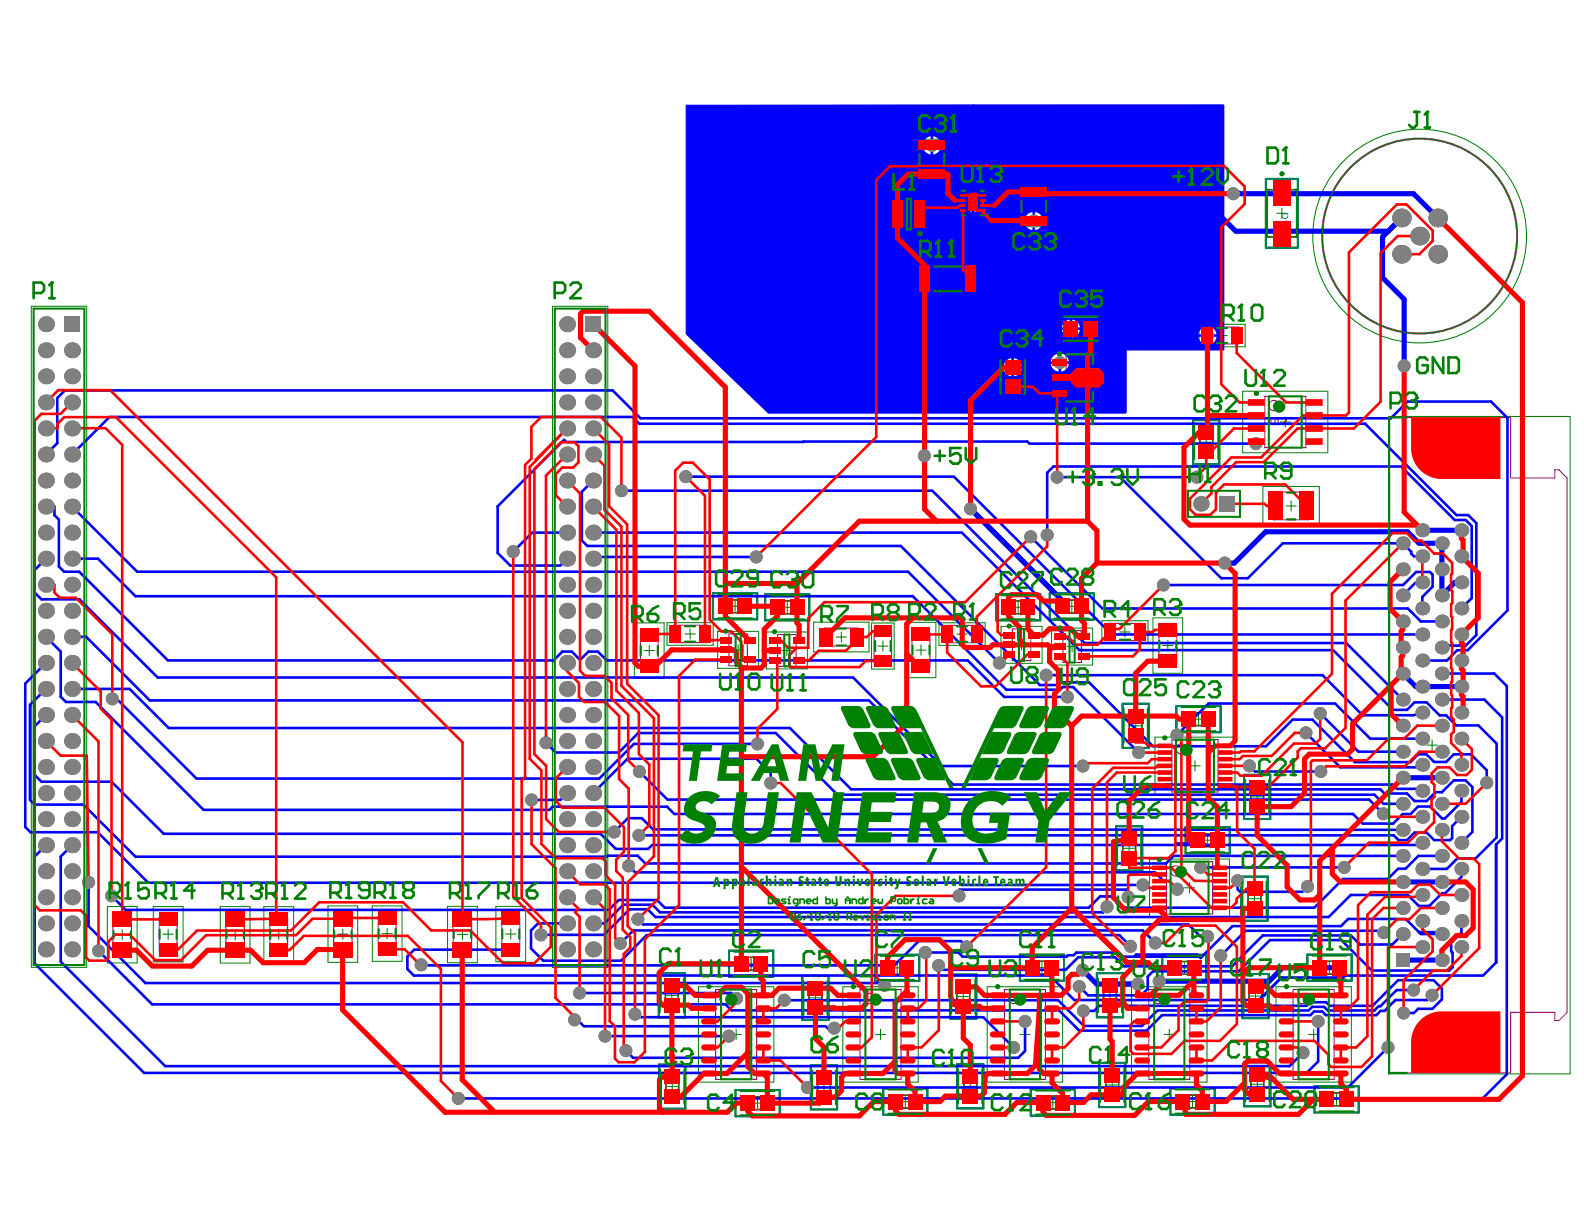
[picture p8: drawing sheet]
<svg xmlns="http://www.w3.org/2000/svg" width="279mm" height="216mm" viewBox="0 0 279 216" stroke-linecap="round" stroke-linejoin="round" font-family="sans-serif">
<g fill="none" stroke="#008000" stroke-width=".18">
<path d="M157.2 34.9h6.2v5.8h-6.2zM159.4 37.8h1.8M160.3 36.9v1.8M161.8 24.6h5.1v7.2h-5.1zM163.5 28.2h1.8M164.4 27.3v1.8M169.3 33.7h4.7v4.2h-4.7zM170.7 35.8h1.8M171.6 34.9v1.8M179.8 32.8h5.1v7.2h-5.1zM181.4 36.4h1.8M182.3 35.5v1.8"/>
<path d="M225.2 37.6h1.8M226.1 36.7v1.8M5.5 54h9.8v116.6h-9.8zM97.4 54h9.8v116.6h-9.8zM161.9 46.7h10.5v5h-10.5zM166.3 49.2h1.8M167.2 48.3v1.8M189.7 58h1.8M190.6 57.1v1.8M211.5 57.2h8.1v4h-8.1zM214.7 59.2h1.8M215.6 58.3v1.8"/>
<path d="M177.7 66.5h1.8M178.6 65.6v1.8M185.2 62.1h10v9.2h-10zM189.5 66.7h1.8M190.4 65.8v1.8M211.9 78h1.8M212.8 77.1v1.8M219.2 69h15v10.9h-15zM225.8 74.4h1.8M226.7 73.5v1.8M244.9 73.5h32.1v115.9h-32.1zM222.8 85.8h9.9v6.9h-9.9z"/>
<path d="M226.8 89.2h1.8M227.7 88.3v1.9M111.9 109.9h5.2v9.7h-5.2zM113.6 114.8h1.8M114.5 113.8v1.9M117.7 109.8h8.1v4h-8.1zM120.8 111.8h1.8M121.7 110.9v1.8M126.6 111.4h7.2v6.5h-7.2zM128.8 106.9h1.8M129.3 114.6h1.8M129.7 106v1.8"/>
<path d="M130.2 113.7v1.8M135.2 111.5h7.2v6.5h-7.2zM137.9 114.7h1.8M138 107.1h1.8M138.8 113.8v1.8M138.9 106.2v1.8M143.5 109.7h9.8v5.3h-9.8zM147.5 112.4h1.8M148.4 111.5v1.8M153.7 109.9h4v8.1h-4zM154.8 114h1.8M155.7 113.1v1.8"/>
<path d="M159.8 109.8h5.3v9.7h-5.3zM161.5 114.7h1.9M162.5 113.8v1.8M165.6 109.9h8.2v3.9h-8.2zM168.8 111.8h1.8M169.7 110.9v1.8M176.6 110.5h7.2v6.5h-7.2zM178.7 107.1h1.8M179.3 113.7h1.8M179.6 106.2v1.8M180.2 112.8v1.8M185.5 110.8h7.2v6.5h-7.2z"/>
<path d="M188.1 107h1.9M188.2 114h1.8M189.1 106.1v1.8M189.1 113.1v1.9M194.4 109.5h8.1v4h-8.1zM197.5 111.5h1.8M198.4 110.6v1.8M203.4 109h5.2v9.8h-5.2zM205.1 113.9h1.8M206 113v1.8M199.4 128h1.8M200.3 127.1v1.8"/>
<path d="M203.7 130h14.1v10.2h-14.1zM209.9 135.1h1.8M210.5 126.9h1.8M210.8 134.2v1.8M211.4 125.9v1.9M221.8 139.7v1.8M251.7 131.4h1.8M252.6 130.5v1.8M18.9 159.9h5.3v10h-5.3zM27 159.9h5.3v9.8h-5.3zM38.9 159.9h5.2v10h-5.2zM46.5 159.9h5.3v9.8h-5.3z"/>
<path d="M57.9 159.8h5.2v9.9h-5.2zM65.7 159.8h5.2v9.8h-5.2zM79 159.9h5.2v9.9h-5.2zM87.5 159.9h5.2v9.7h-5.2zM198.3 149.6h1.8M199.2 148.7v1.8M202.8 151.5h14.1v10.2h-14.1zM208.9 156.6h1.8M209.8 155.7v1.8M212.1 148.2h1.8M213 147.3v1.8M220.4 158.5h1.8"/>
<path d="M220.8 140.6h1.9M221.3 157.6v1.8M20.7 164.9h1.8M21.6 164v1.8M28.8 164.8h1.8M29.7 163.9v1.8M40.6 164.9h1.8M41.5 164v1.8M48.3 164.8h1.8M49.2 163.9v1.8M59.6 164.8h1.8M60.5 163.9v1.8"/>
<path d="M67.4 164.7h1.8M68.3 163.8v1.8M80.7 164.8h1.8M81.6 163.9v1.8M89.2 164.8h1.8M90.1 163.8v1.9M117.6 175.6h1.8M118.5 174.7v1.8M123.2 174h13.3v16.9h-13.3zM131.6 170h1.8M132.5 169.1v1.8M142.9 176h1.8"/>
<path d="M143.8 175.1v1.8M148.7 174h13.3v16.9h-13.3zM157.4 170.7h1.8M158.3 169.8v1.8M169 175.8h1.8M169.9 174.9v1.8M174.1 174h13.3v16.9h-13.3zM182.9 170.7h1.8M183.8 169.8v1.8M194.9 175.6h1.8M195.8 174.6v1.9M199.6 174h13.3v16.9h-13.3z"/>
<path d="M208 170.7h1.8M208.9 169.8v1.8M220.6 175.7h1.8M221.5 174.8v1.8M225.1 174h13.3v16.9h-13.3zM233.6 170.7h1.8M234.5 169.8v1.8M117.7 191.7h1.8M118.6 190.8v1.8M128.9 182.5h1.9M129.9 181.6v1.8M132.7 194.6h1.8"/>
<path d="M133.6 193.7v1.8M144.4 191.8h1.8M145.3 190.9v1.8M154.4 182.5h1.8M155.3 181.6v1.8M158.8 194.3h1.8M159.7 193.4v1.8M170.2 191.6h1.8M171.1 190.7v1.8M179.9 182.5h1.8M180.8 181.6v1.8M184.8 194.5h1.8"/>
<path d="M185.7 193.6v1.8M195.3 191.4h1.8M196.2 190.5v1.8M205.3 182.5h1.9M206.2 181.6v1.8M209.4 194.3h1.9M210.4 193.4v1.8M220.9 191.3h1.8M221.8 190.4v1.8M230.8 182.5h1.8M231.7 181.6v1.8M234.9 193.9h1.8"/>
<path d="M235.8 193v1.8"/>
<circle cx="250.4" cy="41.6" r="18.9"/>
</g>
<g fill="none" stroke="#008000" stroke-width=".36">
<path d="M223.3 31.6h5.6v12.1h-5.6zM186.7 55.7h7.8v4.6h-7.8zM176.3 62.6h4.6v7.8h-4.6zM210.5 74.1h4.6v7.8h-4.6zM125.8 104.6h7.8v4.6h-7.8zM135 104.8h7.8v4.6h-7.8zM175.7 104.8h7.8v4.6h-7.8zM185.2 104.7h7.8v4.6h-7.8zM198 124.1h4.6v7.8h-4.6zM207.5 124.5h7.8v4.7h-7.8zM219.4 136.7h4.7v7.8h-4.7zM196.9 145.7h4.6v7.8h-4.6z"/>
<path d="M209.1 145.9h7.8v4.6h-7.8zM219 154.6h4.6v7.8h-4.6zM116.2 171.7h4.6v7.8h-4.6zM128.6 167.7h7.8v4.6h-7.8zM141.5 172.1h4.6v7.8h-4.6zM154.4 168.4h7.8v4.6h-7.8zM167.6 171.9h4.6v7.8h-4.6zM179.9 168.4h7.8v4.6h-7.8zM193.5 171.7h4.6v7.7h-4.6zM205 168.4h7.8v4.6h-7.8zM219.1 171.8h4.7v7.8h-4.7zM230.6 168.4h7.8v4.6h-7.8z"/>
<path d="M116.3 187.8h4.6v7.8h-4.6zM129.7 192.3h7.8v4.6h-7.8zM143 187.9h4.7v7.8h-4.7zM155.8 192h7.8v4.6h-7.8zM168.8 187.7h4.7v7.8h-4.7zM181.8 192.2h7.8v4.6h-7.8zM193.9 187.5h4.6v7.8h-4.6zM206.5 192h7.7v4.6h-7.7zM219.5 187.4h4.6v7.8h-4.6zM231.9 191.6h7.8v4.6h-7.8z"/>
</g>
<g fill="none" stroke="#800080" stroke-width=".18">
<path d="M157.6 35.1h5.4v5.4h-5.4zM161.8 25.1h5.1v6.2h-5.1zM169.7 33.9h3.8v3.8h-3.8zM179.8 33.3h5.1v6.1h-5.1zM5.9 54.4h9v115.8h-9zM97.8 54.4h9v115.8h-9zM162.5 46.8h9.4v4.8h-9.4zM212.6 57.7h5.9v3h-5.9zM188 62.5h4.7v8.3h-4.7zM223.1 69.9h7.2v9.1h-7.2zM266.5 73.8v10.5M266.5 73.6h-21.4v115.6h21.4v-10.6"/>
<path d="M224.7 86.8h6.1v4.9h-6.1zM266.6 84.3h7.6v-1.4h.8l1.4 1.4v94.3l-1.4 1.4h-.8v-1.4h-7.7M112.9 111.8h3.2v5.9h-3.2zM118.7 110.3h6v3.1h-6zM128.6 111.8h3.2v5.6h-3.2zM137.2 111.9h3.2v5.6h-3.2zM145.4 110.8h6v3.1h-6zM154.2 111h3.1v5.9h-3.1zM160.9 111.7h3.1v5.9h-3.1zM166.7 110.3h6v3.1h-6zM178.6 110.9h3.2v5.6h-3.2zM187.5 111.2h3.2v5.7h-3.2z"/>
<path d="M195.4 109.9h6v3.1h-6zM204.4 110.9h3.2v6h-3.2zM206.7 130.5h8.2v9.2h-8.2zM205.8 152h8.1v9.2h-8.1zM19.9 161.8h3.3v6.2h-3.3zM28.1 161.8h3.1v6h-3.1zM39.8 161.8h3.3v6.2h-3.3zM47.6 161.8h3.2v6h-3.2zM58.8 161.7h3.3v6.1h-3.3zM66.7 161.7h3.2v6h-3.2zM79.9 161.8h3.3v6.1h-3.3zM88.5 161.8h3.2v5.9h-3.2z"/>
<path d="M126.2 174.5h7.3v15.9h-7.3zM151.7 174.5h7.2v15.9h-7.2zM177.2 174.5h7.2v15.9h-7.2zM202.6 174.5h7.3v15.9h-7.3zM228.1 174.5h7.2v15.9h-7.2zM266.5 178.6h.1"/>
<circle cx="172.1" cy="36.3" r=".72"/>
<circle cx="224.7" cy="71.5" r=".9"/>
<circle cx="208.3" cy="132.1" r=".9"/>
<circle cx="207.4" cy="153.6" r=".9"/>
<circle cx="127.9" cy="176.1" r=".9"/>
<circle cx="153.3" cy="176.1" r=".9"/>
<circle cx="178.8" cy="176.1" r=".9"/>
<circle cx="204.3" cy="176.1" r=".9"/>
<circle cx="229.7" cy="176.1" r=".9"/>
</g>
<circle cx="250.4" cy="41.6" r="17.2" fill="none" stroke="#800080" stroke-width=".36"/>
<g fill="none" stroke="#000" stroke-width=".27">
<path d="M223.5 33.5h5.3v8.3h-5.3zM188.8 56.8h3.6v2.3h-3.6zM177.5 64.7h2.2v3.6h-2.2zM211.6 76.2h2.3v3.6h-2.3zM127.9 105.8h3.6v2.3h-3.6zM137.1 106h3.6v2.3h-3.6zM177.8 106h3.6v2.3h-3.6zM187.2 105.8h3.7v2.3h-3.7zM199.2 126.2h2.3v3.6h-2.3zM209.6 125.7h3.6v2.3h-3.6zM220.6 138.8h2.3v3.6h-2.3zM198 147.8h2.3v3.6h-2.3z"/>
<path d="M211.2 147.1h3.6v2.2h-3.6zM220.1 156.7h2.3v3.6h-2.3zM117.4 173.8h2.2v3.6h-2.2zM130.7 168.9h3.6v2.2h-3.6zM142.7 174.2h2.3v3.6h-2.3zM156.4 169.6h3.7v2.3h-3.7zM168.8 174h2.2v3.6h-2.2zM182 169.6h3.6v2.2h-3.6zM194.7 173.7h2.2v3.7h-2.2zM207.1 169.6h3.6v2.3h-3.6zM220.3 173.9h2.3v3.6h-2.3zM232.7 169.6h3.6v2.2h-3.6z"/>
<path d="M117.4 189.9h2.3v3.6h-2.3zM131.8 193.5h3.6v2.2h-3.6zM144.2 190h2.3v3.6h-2.3zM157.9 193.2h3.6v2.2h-3.6zM170 189.8h2.3v3.6h-2.3zM183.9 193.3h3.6v2.3h-3.6zM195.1 189.6h2.2v3.6h-2.2zM208.5 193.2h3.7v2.2h-3.7zM220.7 189.4h2.2v3.7h-2.2zM233.9 192.8h3.7v2.2h-3.7z"/>
</g>
<g fill="none" stroke="#008080" stroke-width=".36">
<path d="M223.3 31.6h5.6v12.1h-5.6zM186.7 55.7h7.8v4.6h-7.8zM176.3 62.6h4.6v7.8h-4.6zM210.5 74.1h4.6v7.8h-4.6zM125.8 104.6h7.8v4.6h-7.8zM135 104.8h7.8v4.6h-7.8zM175.7 104.8h7.8v4.6h-7.8zM185.2 104.7h7.8v4.6h-7.8zM198 124.1h4.6v7.8h-4.6zM207.5 124.5h7.8v4.7h-7.8zM219.4 136.7h4.7v7.8h-4.7zM196.9 145.7h4.6v7.8h-4.6z"/>
<path d="M209.1 145.9h7.8v4.6h-7.8zM219 154.6h4.6v7.8h-4.6zM116.2 171.7h4.6v7.8h-4.6zM128.6 167.7h7.8v4.6h-7.8zM141.5 172.1h4.6v7.8h-4.6zM154.4 168.4h7.8v4.6h-7.8zM167.6 171.9h4.6v7.8h-4.6zM179.9 168.4h7.8v4.6h-7.8zM193.5 171.7h4.6v7.7h-4.6zM205 168.4h7.8v4.6h-7.8zM219.1 171.8h4.7v7.8h-4.7zM230.6 168.4h7.8v4.6h-7.8z"/>
<path d="M116.3 187.8h4.6v7.8h-4.6zM129.7 192.3h7.8v4.6h-7.8zM143 187.9h4.7v7.8h-4.7zM155.8 192h7.8v4.6h-7.8zM168.8 187.7h4.7v7.8h-4.7zM181.8 192.2h7.8v4.6h-7.8zM193.9 187.5h4.6v7.8h-4.6zM206.5 192h7.7v4.6h-7.7zM219.5 187.4h4.6v7.8h-4.6zM231.9 191.6h7.8v4.6h-7.8z"/>
</g>
<g fill="#008080">
<path d="M226.1 39.1h.9l-.2-.2h.1l.4 .4h-1.2z"/>
<path d="M226.2 37.8v.3a.47 .47 0 0 0 .5 .4 .47 .47 0 0 0 .4-.4v-.3zM226.1 37.6h1.1v.5a.58 .58 0 0 1-.6 .5 .58 .58 0 0 1-.5-.6z"/>
</g>
<path d="M224.2 73.8v.9l.2 .2h.3l.2-.2v-.9M225.3 74.9h.3M225.4 73.8h.1M225.4 73.8v1.1M225.4 73.8l-.1 .2M226.2 74l.2-.2h.3l.2 .2v.2l-.7 .7h.7" fill="none" stroke="#800080" stroke-width=".18"/>
<g fill="#00f">
<path d="M170.3 31.4h2.1v2.8l-.3 .2-.2-.2v.9h-.3v.2h-.9l.1 .2a.53 .53 0 0 1-.1 .8h.9v.2h.3v.9l.2-.1 .3 .1v.5h-2l-.1-.2zM171 34.5l-.3 .4h.7v-.7zM170.7 36.8a.82 .82 0 0 0 .7 .6v-.6z"/>
<path d="M171.6 58.3l15.7-.1a1.55 1.55 0 0 0 1.4 1.4v-1.6h.4v1.6a1.56 1.56 0 0 0 1.4-1.4h8.1l.2 .1v14.5l-.3 .2h-26.9zM187.2 62.4v1.3h1.3a1.56 1.56 0 0 0-1.3-1.3zM185.8 62.8l-.4 .9h1.3v-1.3zM178.8 63.2v1.4h1.4a1.56 1.56 0 0 0-1.4-1.4zM177.5 63.6l-.5 1h1.4v-1.4zM187.2 64.2v1.4a1.56 1.56 0 0 0 1.3-1.4zM185.4 64.2a1.56 1.56 0 0 0 1.3 1.4v-1.4zM178.8 65v1.4a1.56 1.56 0 0 0 1.4-1.4zM177 65a1.56 1.56 0 0 0 1.4 1.4v-1.4z"/>
<path d="M120.9 18.5l50.9-.1 .1 .2v15.5v1h-.3v.2h-.9l.1 .2a.53 .53 0 0 1-.1 .8h.9v.2h.3v1.1v35.4h-36.4l-14.6-14zM164.6 24.1v1.3h1.4a1.56 1.56 0 0 0-1.4-1.3zM163.2 24.5l-.4 .9h1.3v-1.3zM164.6 25.9v1.3a1.56 1.56 0 0 0 1.4-1.3zM162.8 25.9a1.56 1.56 0 0 0 1.3 1.3v-1.3zM171 34.5l-.3 .4h.7v-.7zM170.7 36.8a.82 .82 0 0 0 .7 .6v-.6z"/>
<path d="M171.6 18.4h44.2l.2 .2v43.2h-44.4v-24.3a1.11 1.11 0 0 0 .9-.7h-.9v-.5h.9v-.1a.53 .53 0 0 1 0-.9h-.9v-.4h.9a.99 .99 0 0 0-.9-.8zM182.6 37.4v1.4h1.3a1.56 1.56 0 0 0-1.3-1.4zM181.2 37.8l-.5 1h1.4v-1.4zM182.6 39.2v1.4a1.56 1.56 0 0 0 1.3-1.4zM180.7 39.2a1.56 1.56 0 0 0 1.4 1.4v-1.4zM189.1 56.4v1.3h1.4a1.56 1.56 0 0 0-1.4-1.3zM187.8 56.8l-.5 .9h1.4v-1.3zM213.2 57.6v1.4h1.4a1.56 1.56 0 0 0-1.4-1.4zM211.8 58l-.4 1h1.4v-1.4zM189.1 58.2v1.4a1.56 1.56 0 0 0 1.4-1.4zM187.3 58.2a1.56 1.56 0 0 0 1.4 1.4v-1.4zM213.2 59.4v1.4a1.56 1.56 0 0 0 1.4-1.4zM211.4 59.4a1.56 1.56 0 0 0 1.4 1.4v-1.4z"/>
</g>
<g fill="none" stroke="#00f" stroke-width=".46">
<path d="M111.6 73.5l1.2 1.2M141.8 77.9l-.1 .1M181.2 77.9l.4 .3M8.1 89.4h1.5M9.6 90.9l.8 .8M105.2 98.2l-.1-.1-.5 .4M181.8 94.7v.1M184.7 94.2v.2M8.1 112.3l2.6 2.6M102.2 116.3h.3M103.8 114.9h1.6M19.8 123.3h.8"/>
<path d="M96.3 131l1.7 1.7M187.1 120.4l-.5 .4M187.5 121.2l-.5 .5M4.5 145.9l.9 .9M97.5 142.3l-.6 .6M110.9 152.7l1.1 1.2M203.7 153.9l1.6 1.5M218.3 156.9l.4 .4M71.9 170.9l1.1 1.2M73.1 167.5l-1.2 1.2M101.4 179.9h.5M112 178.9l.5 .5"/>
<path d="M112.5 162.1l.9 1M155.6 173.4l.4 .4M189.8 168l-.4 .5h-1l-.3 .3M196.7 168.8l1.6 1.6M197.3 168l.8 .8M200.4 168.4l-.4 .4M203.8 166.3h.3M211.2 168.4l.6 .6 .2-.2h-.5M211.7 165.2h1.3M222.9 175.6l-.8 .8"/>
</g>
<path d="M218.4 34l-.2 .2M196 173.6l-.2 .2M196 173.6h.1" fill="none" stroke="#00f" stroke-width=".9"/>
<circle cx="222.9" cy="175.6" r=".23" fill="#00f"/>
<g fill="none" stroke="#00f" stroke-width=".46">
<path d="M248.9 97.6l.5 .5M243.5 139.2l.7 .8M249.5 123.9l-1.3 1.3M250.5 139.1l.4 .4M230.6 156.4l-.9 .9M237 153h.1M247.4 143.6h1.4M249.5 146.9l-1.3 1.3M251.6 146.9l1.4 1.3M231.1 176.8l-.6 .6M233.2 178.4l.7 .7M233.9 176.8l.6 .6"/>
<path d="M237.3 172.1l-.4 .3M243.2 177.5h.3M243.5 178.3h.7M243.8 164.2l.3 .3M247.6 178.7h1.8M252.6 175.6l-.8 .8"/>
</g>
<path d="M249.2 94.7h.1" fill="none" stroke="#00f" stroke-width=".9"/>
<circle cx="250.9" cy="121.1" r=".45" fill="#00f"/>
<g fill="none" stroke="#00f" stroke-width=".46">
<path d="M111.6 73.5h-92.3l-6.6 6.7M112.8 74.7h128l16.1 16.2h2.1l1.4 1.4v19.7l-1.9 1.9h-3.8l-.4 .3M141.7 78h-41.8l-.4-.4-11.7 11.7v8.2l2.2 2.3h8.8l1.2-1.3M141.8 77.9h39.4M181.6 78.2h39.9M8.1 98.5l-2 2v4l1.2 1.2h6.7l13.8 13.8h122.7l15.6 15.6h24.9M8.1 80.2l2-2v-8l1.4-1.3h96.6l4.9 4.9h132.3l3-3h14.7l2.9 2.9v34l-7 7h-1.9l-1.8 1.8h-4.3M9.6 89.4v1.5M10.4 91.7v8.2l.9 .9h2.7l15.6 15.7h68l1.6-1.6h1.7l1.3 1.4M12.7 89.4l11.5 11.4h136l16.2 16.3M12.7 98.5h4.6l6.6 6.7h137.1l16.5 16.5h9.5M100 93.9h-6.1l-3.4 3.4"/>
<path d="M104.6 84.8l-2 2v8.5l1 1h55.3l24.5 24.5h3.2M104.6 93.9h65.1l20.7 20.8h44.7l10.6 10.5h2.5M105.2 98.2h28.2M109.6 86.6h54.8l26.9 26.8h46.2l9.9 10M121 84.1h47.3l27.8 27.8h54.8M181.8 94.7l12.6 12.6h53.9l2.3 2.3h3.7M184.7 94.2v-10.8l1.1-1.1h61.4l9.4 9.4h1.9l1.1 1.1v12.7l-1.8 1.8M186.5 84.2h24.6M197.6 84.2l17.8 17.8h4.7l6.2-6.2h21.1l1.5 1.5v.3M249.4 98.1h1.5M8.1 116.9l-3.6 3.7v25.3M10.7 114.9v8l.9 .9h5.3l19 19.1h61"/>
<path d="M12.7 112.3h2.5l11.2 11.2h126.9l14.8 14.9h77.5l.8 .7h4.1M103.8 114.9l-1.3 1.4M105.4 114.9l1.6 1.6h63.7l6.4 6.4h11.2M184.5 119.1h48.8l7.1 7.1h8.9l1.6-.5M205.2 103.2h42.3l2.3-2.3h2.4l.5 .5v2.1l-1.8 1.8v2M250.9 102.7h-1.2l-2.3 2.3M254.3 118.8h9.3l2.2 2.2v68.5l-4.3 4.3h-180.7M8.1 121.5l-2.8 2.8v16.8l.8 .8h8.6l9.2 9.2h83.2l.1-.2h5.3l1.3 1.4h91.9l1.3-1.3h40.4M8.1 126.1l-2 2v8.6l1.2 1.2h12.4l9.2 9.2h77l2.7 2.6h5.7l.7-.7h135.5l.4-.3M12.7 121.5h10.2l6.9 6.9h109.5l10.9 10.8h93.3M20.6 123.3l14.1 14h71l6.1-6.1h21.8M98 132.7h11.1l3.5-3.4h24.2l10.9 10.9h94.7l1.6 1.6h3.4"/>
<path d="M100 139.9l-1.2 1.2h-5M112.8 136.1l4.9 4.9h123.8l2.5 2.5M136 138.1v-1.7l-2.6-2.6h-22.7l-6.1 6.1M187.1 120.4h5l11.3 11.2h19.9l4.7-4.7h3.5l7.5 7.5h9.8l1.4-1.3h1.4l1.4 1.3h2.1l1.3-1.3h3l2.8 2.8v2.2M187.5 121.2h1.8l11.5 11.5M207.6 129.7l5.6-5.6h22.3l6.2 6.2h9.2M220.4 135.1l1 1h11.6M230.3 129.3l6.1 6.1h14l.5-.5M232.9 125.8l6.7 6.8h7.8M244.2 140h4l1.3 1.3h2.1l1.6-1.6h1.1l2.1-2h2.1l1.2 1.1v7.9l-1.9 2M249.5 123.9h2.1l2.3 2.3h1.2l1.8 1.8h3.9l3.2 3.2v16.5l-3.8 3.8h-3.2l-1.8 1.8h-4.3M254.3 123.4h7.5l3.2 3.1v21.4l-1.1 1.1v20.8"/>
<path d="M257.8 139.5v2l-2.9 2.9h-.6l-2-2.1h-2.2l-1.3 1.3M5.4 146.8h11.8l9 8.9h143.1M8.1 149.1l-2 2v18.9l19.3 19.3h205.1l2-2.1v-7M12.7 149.1l-2 2v18.5l18.4 18.5h198.4l2.3-2.4M15.6 155.6v7.8l10 10h130M97.5 142.3h20.2l1.2 1.3h119.8l1.7 1.7h5.3l1.7-1.7M112 153.9h91.7M112.7 147.3h133.1l.9 .9h1.5M169.1 158v-1l.1-.1h29.4l.4 .4v.9M169.3 155.7h.1M169.3 155.7l.4 .4h31.9M195.3 160v.3l-.7 .6h-78.2l-1.3-1.3h-5.2l-3.2 3.3h-2.1"/>
<path d="M205.3 155.4h.9l1.5 1.4M207.3 149l.3-.2h4.8l.3 .2M211.8 153h25.2M218.3 155.3v1.6M218.7 157.3h11M247.4 146.4l-132.2-.1-2-2h-2.4l-2.5 2.4M249.5 146.9h2.1M254.3 151h-4.1l-2.3 2.2h-1.3l-1.8 1.8h-7.9l-5.1 5.1h-33.7l-2-2h-2.1l-1.9 2h-74.9l-1.3-1.3h-6.8l-1.7 1.7h-85.2l-2.5-2.5M257.8 153.3v1.4l-2.9 2.9h-.6l-2.2 2.2h-1.8l-2-1.9h-10l-3.9 3.9h-118.8l-1.4-1.4h-3.2l-4.5 4.5h-11.1M257.8 144.1l-1.7 1.6v2.1l-.3 .4h-2.8M263.9 149v20.8l-2.3 2.3h-24.3M17.4 167.7l9.4 9.5h101.2l1 1h57.8l3.6 3.6h11.8l2.8-2.7h26.2l.6-.7h1.4"/>
<path d="M71.9 168.7v2.2M73 172.1h112.2l4.3 4.3h32.6M73.1 167.5h17M100 162.9h-5.1l-1.2 1.2v3.2l2.1 2.2h13.8l4.5-4.6h83.3l2 2M101.9 179.9l1.1 1.1h42.6l1.1 1.1 .4-.4v-.3M102.2 175.2h26.8l.9 .9M112.5 179.4h60.9l5.4 5.4M113.4 163.1h96.2l2.1 2.1M138.3 176.4h48.4l4.5 4.6h10.2l2.8-2.8h26.6l.6-.6h2.2l.6 .6h8.2l.8-.7M163.2 168h5.8l.8 .8h18.3M170.5 167l-1-1h-7.4l-4.3 4.3h-83.4M189.8 168h7.5"/>
<path d="M196.7 168.8h-6.5l-2.2 2.3h-21.5l-.8-.8h-.1M198.1 168.8h13.4M200.4 168.4h10.8M203.8 166.3l-2.2-2.2h-89.9l-2.3 2.3M230.5 177.4h-36.6l-.9 .9h-1.9M231.1 176.8h2.8M234.5 177.4h7.6l4.5-4.5h6.3l1.4 1.5v1.9l-1.6 1.6h-2.6l-.7 .8M236.9 172.4h-10.9l-3.1 3.2M243.5 178.3l-.7 .8h-8.9M243.8 164.2h-24.1l-4.4 4.4M247.4 164.8l-1.8 1.8h-5.7l-1.6-1.6h-15.5l-5.5 5.4h-19M249.3 174.6h-3l-2.8 2.9"/>
<path d="M250.3 164.4h3.7l.3 .4h-3.7l-2.6-2.7h-10.2l-1.3 1.3h-19.1l-5.4 5.4M251.8 176.4h-5.7l-1.9 1.9M257.8 162.5v2l-1.8 1.8v1.5l.2 .3v2.5l-.6 .6h-13.6l-5.4-5.4h-12.6l-5.5 5.5h-15.1l-.9 .9v2.2l-1.2 1.2h-9.4l-1.5-1.6M106.7 182.8h21.9M180.8 180.2v5.2l-1.2 1.2h-67.9l-1.3-1.3M244.8 184.7l-7.1 7.1h-95.3"/>
</g>
<g fill="none" stroke="#00f" stroke-width=".9">
<path d="M215.5 38.3l2.5 2.5h26.9M217.5 34.2h31.8l4.3 4.2M247.2 38.4l-3.3 3.4v7.2l3.8 3.8v11.8M171.2 89.8l16.1 16.1v1.1M216 99.3h1.7l5.5-5.5h25.1l2 2h4v9.2l2.3-2.3h1.2M250.9 93.5h6.9M185.6 104.2l.5 .4M247.4 118.8l2.3 2.3h8.1M247.4 137.2h6.9M247.4 155.6h6.9M191 171.1l2.4 2.5h7.3M236.2 170.7h-9.9l-2.4 2.4h-19.4"/>
<path d="M247.4 169.3h6.9"/>
</g>
<g fill="#808080">
<circle cx="226.1" cy="34" r="1.15"/>
<circle cx="226.1" cy="41.2" r="1.15"/>
<circle cx="163.1" cy="80.4" r="1.15"/>
<circle cx="217.5" cy="34.2" r="1.15"/>
<circle cx="247.7" cy="64.6" r="1.15"/>
<circle cx="133.6" cy="131.2" r="1.15"/>
<circle cx="136" cy="138.1" r="1.15"/>
<circle cx="169.1" cy="158" r="1.15"/>
<circle cx="80.8" cy="193.8" r="1.15"/>
<circle cx="142.4" cy="191.8" r="1.15"/>
<circle cx="216" cy="99.3" r="1.15"/>
<circle cx="133.4" cy="98.2" r="1.15"/>
<circle cx="182.3" cy="39" r="1.15"/>
<circle cx="253.6" cy="38.4" r="1.63"/>
<circle cx="253.6" cy="44.8" r="1.63"/>
<circle cx="247.2" cy="38.4" r="1.63"/>
<circle cx="247.2" cy="44.8" r="1.63"/>
<circle cx="250.4" cy="41.6" r="1.63"/>
<circle cx="200.8" cy="132.7" r="1.15"/>
<circle cx="213" cy="59.2" r="1.15"/>
<circle cx="164.4" cy="25.6" r="1.15"/>
<circle cx="187" cy="64" r="1.15"/>
<circle cx="187.3" cy="107" r="1.15"/>
<circle cx="203.8" cy="166.3" r="1.15"/>
<circle cx="213" cy="165.2" r="1.15"/>
<circle cx="236.2" cy="170.7" r="1.15"/>
<circle cx="195.8" cy="173.8" r="1.15"/>
<circle cx="190.4" cy="174" r="1.15"/>
<circle cx="106.7" cy="182.8" r="1.15"/>
<circle cx="102.2" cy="175.2" r="1.15"/>
<circle cx="101.4" cy="179.9" r="1.15"/>
<circle cx="112" cy="178.9" r="1.15"/>
<circle cx="220.4" cy="135.1" r="1.15"/>
<circle cx="221.5" cy="78.2" r="1.15"/>
<circle cx="218.3" cy="155.3" r="1.15"/>
<circle cx="211.1" cy="84.2" r="1.15"/>
<circle cx="207.7" cy="156.8" r="1.15"/>
<circle cx="176.3" cy="117" r="1.15"/>
<circle cx="199" cy="158.2" r="1.15"/>
<circle cx="195.3" cy="160" r="1.15"/>
<circle cx="201.6" cy="156.1" r="1.15"/>
<circle cx="147.1" cy="181.4" r="1.15"/>
<circle cx="230.6" cy="156.4" r="1.15"/>
<circle cx="191.1" cy="178.3" r="1.15"/>
<circle cx="232.5" cy="180.2" r="1.15"/>
<circle cx="200.7" cy="173.6" r="1.15"/>
<circle cx="163.2" cy="168" r="1.15"/>
<circle cx="165.6" cy="170.3" r="1.15"/>
<circle cx="74.3" cy="170.2" r="1.15"/>
<circle cx="90.1" cy="167.5" r="1.15"/>
<circle cx="178.6" cy="64.8" r="1.15"/>
<circle cx="188.9" cy="58" r="1.15"/>
<circle cx="186.5" cy="84.2" r="1.15"/>
<circle cx="204.5" cy="173.1" r="1.15"/>
<circle cx="171.2" cy="89.8" r="1.15"/>
<circle cx="178.8" cy="184.8" r="1.15"/>
<circle cx="262.2" cy="138.1" r="1.15"/>
<circle cx="110.9" cy="152.7" r="1.15"/>
<circle cx="110.4" cy="185.3" r="1.15"/>
<circle cx="180.8" cy="180.2" r="1.15"/>
<circle cx="93.8" cy="141.1" r="1.15"/>
<circle cx="247.6" cy="178.7" r="1.15"/>
<circle cx="230.3" cy="129.3" r="1.15"/>
<circle cx="232.9" cy="125.8" r="1.15"/>
<circle cx="184.5" cy="119.1" r="1.15"/>
<circle cx="170.5" cy="167" r="1.15"/>
<circle cx="109.6" cy="86.6" r="1.15"/>
<circle cx="211.8" cy="153" r="1.15"/>
<circle cx="237.1" cy="153" r="1.15"/>
<circle cx="181.8" cy="94.7" r="1.15"/>
<circle cx="184.7" cy="94.4" r="1.15"/>
<circle cx="207.6" cy="129.7" r="1.15"/>
<circle cx="249.3" cy="174.6" r="1.15"/>
<circle cx="138.3" cy="176.4" r="1.15"/>
<circle cx="252.6" cy="175.6" r="1.15"/>
<circle cx="17.4" cy="167.7" r="1.15"/>
<circle cx="191" cy="171.1" r="1.15"/>
<circle cx="188.3" cy="122.9" r="1.15"/>
<circle cx="191" cy="135.1" r="1.15"/>
<circle cx="19.8" cy="123.3" r="1.15"/>
<circle cx="19.7" cy="158" r="1.15"/>
<circle cx="15.6" cy="155.6" r="1.15"/>
<circle cx="156" cy="173.8" r="1.15"/>
<circle cx="229.8" cy="185.7" r="1.15"/>
<circle cx="112.5" cy="162.1" r="1.15"/>
<circle cx="109.4" cy="166.4" r="1.15"/>
<circle cx="96.3" cy="131" r="1.15"/>
<circle cx="112.8" cy="136.1" r="1.15"/>
<circle cx="244" cy="143.5" r="1.15"/>
<circle cx="112.7" cy="147.3" r="1.15"/>
<circle cx="108.3" cy="146.7" r="1.15"/>
<circle cx="90.5" cy="97.3" r="1.15"/>
<circle cx="95.4" cy="164.9" r="1.15"/>
<circle cx="128.6" cy="182.8" r="1.15"/>
<circle cx="129.9" cy="176.1" r="1.15"/>
<circle cx="199.4" cy="166.9" r="1.15"/>
<circle cx="244.8" cy="184.7" r="1.15"/>
<circle cx="121" cy="84.1" r="1.15"/>
<circle cx="215.3" cy="168.6" r="1.15"/>
<circle cx="244.1" cy="164.5" r="1.15"/>
<circle cx="233" cy="136.1" r="1.15"/>
<circle cx="205.2" cy="103.2" r="1.15"/>
<circle cx="171.6" cy="36.5" r=".45"/>
<circle cx="171.6" cy="35.1" r=".45"/>
<circle cx="211.8" cy="88.9" r="1.36"/>
<circle cx="247.4" cy="164.8" r="1.22"/>
<circle cx="247.4" cy="146.4" r="1.22"/>
<circle cx="247.4" cy="128" r="1.22"/>
<circle cx="247.4" cy="109.6" r="1.22"/>
<circle cx="254.3" cy="164.8" r="1.22"/>
<circle cx="257.8" cy="157.9" r="1.22"/>
<circle cx="254.3" cy="146.4" r="1.22"/>
<circle cx="257.8" cy="139.5" r="1.22"/>
<circle cx="254.3" cy="128" r="1.22"/>
<circle cx="257.8" cy="121.1" r="1.22"/>
<circle cx="254.3" cy="109.6" r="1.22"/>
<circle cx="257.8" cy="102.7" r="1.22"/>
<circle cx="8.1" cy="162.9" r="1.4"/>
<circle cx="8.1" cy="158.3" r="1.4"/>
<circle cx="12.7" cy="162.9" r="1.4"/>
<circle cx="12.7" cy="158.3" r="1.4"/>
<circle cx="8.1" cy="149.1" r="1.4"/>
<circle cx="8.1" cy="144.5" r="1.4"/>
<circle cx="12.7" cy="149.1" r="1.4"/>
<circle cx="12.7" cy="144.5" r="1.4"/>
<circle cx="8.1" cy="135.3" r="1.4"/>
<circle cx="8.1" cy="130.7" r="1.4"/>
<circle cx="12.7" cy="135.3" r="1.4"/>
<circle cx="12.7" cy="130.7" r="1.4"/>
<circle cx="8.1" cy="121.5" r="1.4"/>
<circle cx="8.1" cy="116.9" r="1.4"/>
<circle cx="8.1" cy="112.3" r="1.4"/>
<circle cx="12.7" cy="121.5" r="1.4"/>
<circle cx="12.7" cy="116.9" r="1.4"/>
<circle cx="12.7" cy="112.3" r="1.4"/>
<circle cx="8.1" cy="107.7" r="1.4"/>
<circle cx="8.1" cy="103.1" r="1.4"/>
<circle cx="8.1" cy="98.5" r="1.4"/>
<circle cx="12.7" cy="107.7" r="1.4"/>
<circle cx="12.7" cy="103.1" r="1.4"/>
<circle cx="12.7" cy="98.5" r="1.4"/>
<circle cx="8.1" cy="89.4" r="1.4"/>
<circle cx="8.1" cy="84.8" r="1.4"/>
<circle cx="12.7" cy="89.4" r="1.4"/>
<circle cx="12.7" cy="84.8" r="1.4"/>
<circle cx="8.1" cy="75.6" r="1.4"/>
<circle cx="8.1" cy="71" r="1.4"/>
<circle cx="12.7" cy="75.6" r="1.4"/>
<circle cx="12.7" cy="71" r="1.4"/>
<circle cx="8.1" cy="61.8" r="1.4"/>
<circle cx="8.1" cy="57.2" r="1.4"/>
<circle cx="12.7" cy="61.8" r="1.4"/>
<circle cx="100" cy="162.9" r="1.4"/>
<circle cx="100" cy="158.3" r="1.4"/>
<circle cx="100" cy="149.1" r="1.4"/>
<circle cx="100" cy="144.5" r="1.4"/>
<circle cx="100" cy="135.3" r="1.4"/>
<circle cx="100" cy="130.7" r="1.4"/>
<circle cx="100" cy="121.5" r="1.4"/>
<circle cx="100" cy="116.9" r="1.4"/>
<circle cx="100" cy="112.3" r="1.4"/>
<circle cx="100" cy="107.7" r="1.4"/>
<circle cx="100" cy="103.1" r="1.4"/>
<circle cx="100" cy="98.5" r="1.4"/>
<circle cx="100" cy="89.4" r="1.4"/>
<circle cx="100" cy="84.8" r="1.4"/>
<circle cx="100" cy="75.6" r="1.4"/>
<circle cx="100" cy="71" r="1.4"/>
<circle cx="100" cy="61.8" r="1.4"/>
<circle cx="100" cy="57.2" r="1.4"/>
<circle cx="247.4" cy="160.2" r="1.22"/>
<circle cx="247.4" cy="155.6" r="1.22"/>
<circle cx="247.4" cy="151" r="1.22"/>
<circle cx="247.4" cy="141.8" r="1.22"/>
<circle cx="247.4" cy="137.2" r="1.22"/>
<circle cx="247.4" cy="132.6" r="1.22"/>
<circle cx="247.4" cy="118.8" r="1.22"/>
<circle cx="247.4" cy="114.2" r="1.22"/>
<circle cx="247.4" cy="105" r="1.22"/>
<circle cx="247.4" cy="100.4" r="1.22"/>
<circle cx="257.8" cy="167.1" r="1.22"/>
<circle cx="254.3" cy="160.2" r="1.22"/>
<circle cx="254.3" cy="155.6" r="1.22"/>
<circle cx="257.8" cy="162.5" r="1.22"/>
<circle cx="254.3" cy="151" r="1.22"/>
<circle cx="254.3" cy="141.8" r="1.22"/>
<circle cx="257.8" cy="148.7" r="1.22"/>
<circle cx="257.8" cy="144.1" r="1.22"/>
<circle cx="254.3" cy="137.2" r="1.22"/>
<circle cx="254.3" cy="132.6" r="1.22"/>
<circle cx="257.8" cy="134.9" r="1.22"/>
<circle cx="257.8" cy="130.3" r="1.22"/>
<circle cx="254.3" cy="118.8" r="1.22"/>
<circle cx="254.3" cy="114.2" r="1.22"/>
<circle cx="257.8" cy="116.5" r="1.22"/>
<circle cx="257.8" cy="111.9" r="1.22"/>
<circle cx="254.3" cy="105" r="1.22"/>
<circle cx="254.3" cy="100.4" r="1.22"/>
<circle cx="257.8" cy="107.3" r="1.22"/>
<circle cx="257.8" cy="98.1" r="1.22"/>
<circle cx="257.8" cy="93.5" r="1.22"/>
<circle cx="8.1" cy="167.5" r="1.4"/>
<circle cx="8.1" cy="153.7" r="1.4"/>
<circle cx="8.1" cy="139.9" r="1.4"/>
<circle cx="8.1" cy="126.1" r="1.4"/>
<circle cx="12.7" cy="167.5" r="1.4"/>
<circle cx="12.7" cy="153.7" r="1.4"/>
<circle cx="12.7" cy="139.9" r="1.4"/>
<circle cx="12.7" cy="126.1" r="1.4"/>
<circle cx="8.1" cy="93.9" r="1.4"/>
<circle cx="8.1" cy="80.2" r="1.4"/>
<circle cx="8.1" cy="66.4" r="1.4"/>
<circle cx="12.7" cy="93.9" r="1.4"/>
<circle cx="12.7" cy="80.2" r="1.4"/>
<circle cx="12.7" cy="66.4" r="1.4"/>
<circle cx="100" cy="167.5" r="1.4"/>
<circle cx="100" cy="153.7" r="1.4"/>
<circle cx="100" cy="139.9" r="1.4"/>
<circle cx="100" cy="126.1" r="1.4"/>
<circle cx="100" cy="93.9" r="1.4"/>
<circle cx="100" cy="80.2" r="1.4"/>
<circle cx="100" cy="66.4" r="1.4"/>
<circle cx="247.4" cy="123.4" r="1.22"/>
<circle cx="247.4" cy="95.8" r="1.22"/>
<circle cx="254.3" cy="169.3" r="1.22"/>
<circle cx="254.3" cy="123.4" r="1.22"/>
<circle cx="257.8" cy="153.3" r="1.22"/>
<circle cx="257.8" cy="125.7" r="1.22"/>
<circle cx="254.3" cy="95.8" r="1.22"/>
<circle cx="250.9" cy="157.9" r="1.22"/>
<circle cx="250.9" cy="139.5" r="1.22"/>
<circle cx="250.9" cy="121.1" r="1.22"/>
<circle cx="250.9" cy="102.7" r="1.22"/>
<circle cx="104.6" cy="162.9" r="1.4"/>
<circle cx="104.6" cy="158.3" r="1.4"/>
<circle cx="104.6" cy="149.1" r="1.4"/>
<circle cx="104.6" cy="144.5" r="1.4"/>
<circle cx="104.6" cy="135.3" r="1.4"/>
<circle cx="104.6" cy="130.7" r="1.4"/>
<circle cx="104.6" cy="121.5" r="1.4"/>
<circle cx="104.6" cy="116.9" r="1.4"/>
<circle cx="104.6" cy="112.3" r="1.4"/>
<circle cx="104.6" cy="107.7" r="1.4"/>
<circle cx="104.6" cy="103.1" r="1.4"/>
<circle cx="104.6" cy="98.5" r="1.4"/>
<circle cx="104.6" cy="89.4" r="1.4"/>
<circle cx="104.6" cy="84.8" r="1.4"/>
<circle cx="104.6" cy="75.6" r="1.4"/>
<circle cx="104.6" cy="71" r="1.4"/>
<circle cx="104.6" cy="61.8" r="1.4"/>
<circle cx="250.9" cy="167.1" r="1.22"/>
<circle cx="250.9" cy="162.5" r="1.22"/>
<circle cx="250.9" cy="148.7" r="1.22"/>
<circle cx="250.9" cy="144.1" r="1.22"/>
<circle cx="250.9" cy="134.9" r="1.22"/>
<circle cx="250.9" cy="130.3" r="1.22"/>
<circle cx="250.9" cy="116.5" r="1.22"/>
<circle cx="250.9" cy="111.9" r="1.22"/>
<circle cx="250.9" cy="107.3" r="1.22"/>
<circle cx="250.9" cy="98.1" r="1.22"/>
<circle cx="250.9" cy="93.5" r="1.22"/>
<circle cx="104.6" cy="167.5" r="1.4"/>
<circle cx="104.6" cy="153.7" r="1.4"/>
<circle cx="104.6" cy="139.9" r="1.4"/>
<circle cx="104.6" cy="126.1" r="1.4"/>
<circle cx="104.6" cy="93.9" r="1.4"/>
<circle cx="104.6" cy="80.2" r="1.4"/>
<circle cx="104.6" cy="66.4" r="1.4"/>
<circle cx="250.9" cy="153.3" r="1.22"/>
<circle cx="250.9" cy="125.7" r="1.22"/>
</g>
<g fill="#808080">
<path d="M11.3 55.8h2.8v2.8h-2.8z" fill-rule="evenodd"/>
<path d="M215.1 87.5h2.7v2.7h-2.7z" fill-rule="evenodd"/>
<path d="M246.2 168.1h2.5v2.5h-2.5z" fill-rule="evenodd"/>
<path d="M103.2 55.8h2.8v2.8h-2.8z" fill-rule="evenodd"/>
</g>
<g fill="#f00">
<path d="M250.2 180.2a5.4 5.4 0 0 1 4.1-1.8h10.4v10.8h-15.8v-5.4a5.3 5.3 0 0 1 1.3-3.6z"/>
<path d="M248.9 73.6h15.8v10.9h-10.4a5.4 5.4 0 0 1-5.4-5.4z"/>
</g>
<g fill="none" stroke="#f00" stroke-width=".46">
<path d="M169.9 36.3h-.6l-.4 .4h-6.6v1.1M169.9 37.2v10.4l1.3 1.4v.2M218.1 59.2v3.1l8.8 8.7h4.9M247.2 44.8h3.2l2.3-2.3v-1.8l-4.6-4.6h-1.7l-8.5 8.4v28.3l-.5 .5h-7.6l-7.4 7.4h-5.2l-7.3 7.3v1.8l1 1h2.6l1-1v-2.9l1.4-1.4h10.8l3.8 3.7M250.4 41.6h-3.9l-3 3.1v26.2l-4.7 4.7h-9.9l-6 5.9h-4.8l-4.4 4.4v1.1l-1.9 1.9M8.1 75.6h2.1v-.8l1.1-1.2h9.2l28.2 28.2v60.2M8.1 71l2.2-2.2h9.1l62.2 62.1v31.2l8.5-.1M12.7 71l-2 2h-3.4l-1.2 1.2v85.5l.9 .9h7.2l1 .9v7.3l.6 .6h2.8l.5-.5v-2.8l1.3-1.2h2.5l4.5 4.5h4.5l4.4-4.4h15.9l2.9-2.9 13.2-.2M12.7 75.6l5.9-.1 3 3v83.7h7.9l.2-.2M104.6 75.6l2.8 2.8v10.9l3.2 3.2v28.1l5.6 5.5v32.4l-3.7 3.6M178.6 68.2h3.6l1.1 1.2h3.7l-.5 .5v14.3M221.6 75.6h-3.9l-4.2 4.1h-.7v2.6l-1.9 1.9"/>
<path d="M221.6 71h-3l-3.2-3.2v-27.7l4.1-4.1v-3.1l-3.6-3.6h-58.9l-2.4 2.4v45.4l-21.2 21.1M90.5 97.3v60.9l4.9 4.9v1.8M94.6 81l5.4-5.4-5.4 5.6zM94.6 81.2l-1.2 1.2v51.4l2.1 2.1v13l2.5 2.5h8.3l.5 .6v2.4l1.7 1.7v9.4l.9 .9M100 89.4l-2-2v-3.8l1.2-1.1h1.9l.9-1v-2.8l-.7-.7h-2.3l-4.7 4.7v50.3l2 2.1v9.4l2.3 2.2h9.7M100 84.8l2.3 2.2v31.3l.9 .9h3.4l1.3 1.3v2.7l2.9 2.9v8l2 2M100 80.2l-3.7 3.7v47.1M104.6 80.2l2 2v7.7l3 3v28.1l5.7 5.7v24.3l-4.6 4.7v7.6l1.3 1.3v14.3M104.6 89.4l4.1 4.1v28.3l4 4v7.2l1.8 1.8v10.7l-1.8 1.8M109.6 86.6v-9.4l-3.6-3.6h-10.5l-1.8 1.7v5.6l-1.1 1.1v55.1l-.6 .6v20.7l5.2 5.2v3.4l-2.9 2.9h-5.6l-5.7-5.8h-6.9l-5-4.9h-14.8l-5 4.9h-16.5l-3.5 3.4h-1.6M121 84.1l3.3 3.4v24.3l1.1 1.1h2.6M181.8 94.7l-11.5 11.5h-24.9l-2.8 2.9v5.2h-3.6l-1.2-1.3h-1.2"/>
<path d="M184.7 94.4v2l-12.4 12.4v3M216.4 88.9h6.7l.4 .3h1.5M247.4 95.8l-10.1 10.1v22.5l-3.5 3.6h-4.3l-.6 .6v1l-5.2 5.2h-4.7l-2.9-.2h1.5l.6 .6v7.5l3.1 3v7.1h-1.4l-1.8 1.7v.7l-.9 .9h-3.5l-7.1-7h-7.4v-1.7h6.9l1.2-1.2v-18.1l-.5-.5h-4.3l-.6-.7h-1.6v-1.1M250.9 98.1v4.6M8.1 103.1h1.5v1.4l.9 .9h2.9l6.4 6.5v11.4M12.7 116.9l5.1 5.1v3l1.9 1.9v31.1M100 116.9v1.5l2.1 2.1v2.4l.9 .9h3.7l2.5 2.5v11.1l1.7 1.7v13.6M114.5 111.8h4.6v-28.8l1.4-1.4h1.7l3 3v24.7l2.1 2.1h1.6l1.9 1.8v.5l.1 .2v2.4h1.5M114.5 112h.1M128 116.3h-5.3l-2.9 2.9v40.5l-6.1 6v19.8l-1.8 1.9h-2.8l-.6-.7v-5.7l-1-.9v-23.2l-.9-.9h-4.3l-2.3-2.3M136.6 116.5h.5v8.6l-3.5 3.4v2.7M140.5 114.3l-1.2 1.3v1.8l.2 .3h12.1l1.1-1.1h3"/>
<path d="M155.7 111.3h-1.8l-1 1.1h-1.7v.4l-2 2h-4.8l-1.7 1.7h-1.7M162.5 111.9l4.6-.1v3.3l5.9 6h2.6l5.6-5.6h1.2M176 105.1v6.3l.6 .6h1.4M178 115.5l-1.6 1.6M184.5 119.1v33.9l-14 14M186.9 115.8h.2l1.2 1.1v6M205.2 103.2l-7.8 7.8h-1.6v.5l-2.2 2.2h-3.8l-1.4-1.4h-1.5M206 111.1h-2.3l-.4 .4h-2.2v3l-1.3 1.3h-8.5M8.1 130.7l2.6 2.6h4.6l.3 22.3M12.7 126.1l4.7 4.7v36.9M100 135.3l-2 2v4l1.2 1.2h7.4l3.5 3.4v4.3l-1.4 1.4v2l1.1 1.2v9.2l1.4 1.3v1.8l-1.2 1.2v16.6l.4 .4M136 138.1h1.7l16.1 16.1v28.8l-1.8 1.8h-1.5"/>
<path d="M200.8 132.7h4.6M205.4 135.1h-1.3l-.3 .3h-7.5l-3.6 3.7v21.9l5.8 5.9h.9M205.4 133.9h-2.2l-.7 .7h-11l-.5 .5M205.4 136.3h-8.4l-1.7 1.7v22M207.6 129.7l.8 .7v22.7l2.3 2.3h4.5M216.1 135.1l4.4 .1M216.1 132.7h2.6l.2-.2h2.4l13.6-13.6v-14.2l10.8-10.7h2.5l1.3 1.3h1.2l2.3 2.3h1.5l1.6 1.7v1.9l-.2 .2v2.7l.3 .2v2.1l-.2 .2v2.1l.1 .2v2.1l-.1 .2v2.1l.1 .2v2.1l-.1 .2v2.1l.1 .2-.1 4.4 .1 .2v2.1l-.1 .1v1.5l.4 .5v2.2l-.4 .4v1.5l1.8 1.9v2M230.3 129.3h-1.9l-4.1 4h-5.1l-.5 .6h-2.6M232.9 125.8v4.5l-.9 .9h-3.8l-5.6 5.6h-3.8l-.6-.5h-2.1M254.3 132.6h-3.9l-2.6 2.6h-13.9l-.9 .9M254.3 128h-4.3l-2.3 2.3h-2.8l-3.8 3.8h-9.6l-.3 .3v21.4l-.6 .6M257.8 130.3l1.8 1.8v3.7l-.9 .9h-1.7l-1.3-1.3h-2.1l-1.1 1v1.5l.5 .5v2.1l-.5 .5v1.5l.5 .5v2l-1.9 1.9h-1l-1.7 1.7h-6.9l-4.4 4.4"/>
<path d="M262.2 138.1l-3.7 3.7h-4.2M93.8 141.1v7.8l4.2 4.2v22.9l3.4 3.4v.5M100 158.3l2 2-.6 .6 .8 .8v13.5M104.6 158.3l2.1 2.1v22.4M169.1 158h-11.2l-3.3 3.4v11l1.4 1.4M201.6 156.1h.4l.5 .5h2M204.5 155.4h1.7l1.5 1.4M204.5 154.2l-5.3 .1-.2 .2v3.7M211.8 153l1.2 1.2h2.2M218.3 155.3l-1.2 1.3h-1.9M244 143.5l.5 .6h6.4M250.9 157.9l-.4 .3h-6.2l-3.1 3.1v21.5l-2 2h-2.7v2.3"/>
<path d="M254.3 146.4v2l3.1 3.1h2.5l1 .9v14.8l-8.3 8.4M257.8 157.9h-3.7l-1.9-1.9h-2l-1.4 1.4h-7l-2.3 2.3v16.5l-1.6 1.7h-1.4v2.3M48.7 162h.5M48.7 162l-7.2 .2M49.2 167.6h1.9l2.5-2.5h18.3l5.9 5.8v19.8l3 3.1M68.3 167.4h3.1l2.7 2.8M129.9 176.1v.7l-3.3 3.4h-1.5M138.3 176.4l-1.4 1.5h-2.3v2.3M163.2 168l.2 .2v8.3l-1.4 1.4h-1.9v2.3M165.6 170.3v11.4l-3.1 3.1h-2.4v2.3M190.4 174v2.3l-1.6 1.6h-3.2v2.3M191.1 178.3v3.1l-3.4 3.4h-2.1v2.3"/>
<path d="M203.8 166.3h1.8l3-3h5.8l3.8 3.7v13.6l-3 3h-6.3l-2.3 2.3h-6.7l-.5-.5v-4.6l.7-.6h1.4M213 165.2l.2 .1v10.9l-.5 .5h-3.8l-1 1v4l-3.1 3.1h-3.3M215.3 168.6v9.1l-2.5 2.5h-1.8v-2.3M247.4 160.2h-3.4l-2 2v24.1l-1.9 1.9h-5.3l-.5-.5v-1.7l-2.4-2.4h-14.6l-3.5 3.5h-2.8v-2.3M250.9 162.5v1.4l1.8 1.8v2.1l-5.1 5.1v5.8M250.9 167.1h-5.9l-.2 .1v17.5M254.3 160.2h-3.7l-2 1.9h-2.2l-2.3 2.4M257.8 167.1v1.5l-2.6 2.6h-2.4l-3.5 3.4M128.6 182.8l-2 2h-1.5M134.6 184.8v2.3h3.1l4.7 4.7M150.5 180.2h-1.4l-1.2 1.2h-.8v.3l-.4 .4M176 180.2h4.8"/>
<path d="M176 184.8h2.8M226.9 180.2h5.6M226.9 184.8h2l.9 .9"/>
</g>
<g fill="none" stroke="#f00" stroke-width=".9">
<path d="M168.4 35.4l-1.2-1.3v-3.4h-7l-1.9 1.9v9.4l4.8 4.8v43l2.1 2.1M171.3 34.4h.8M174.8 38.9h7.5M217.5 34.2h-34.8l-.4-.4h-4.5l-2.4 2.5M253.6 38.4l14.9 15v136.4l-4.1 4.1h-26.9v-1.8l-1-.9v-1.8h-10.8l-2.2-2.3h-3.4l-.6 .6v4.6l.7 .7h1.6M104.6 57.2l7.4 7.4v52.3l.6 .6h3l2.9-2.9h10.9l.5 .5v1.7l1 1h3.3l.6-.5v-6.3l2.3-2.3v-1.6l-.1-.2h-5.6M192.3 58v4.1l-.5 .5v29.3M213 59.2v16.9l-.2 .2h-1.3l-2.7 2.6v12.7l1.1 1h40M104.6 61.8l-2.2-2.2v-4.2l.5-.5h11.6l13.4 13.4v40.4l4.2 4.2h.3M178.6 64.8h-1.5l-5.9 5.9v19.1M187.3 66.7h4.5M213.1 73.3h8.5"/>
<path d="M247.7 64.6v25.7l3.2 3.2M191.8 91.9l1.7 1.7v5.7M191.8 91.9h-40.2l-11 11M193.5 99.3l-2.7 2.7v7.4l.5 .5v2.4h-1l-1.5-1.4h-3.7l-1.1 1.1h-1.6l-1.1-1v-3.9M193.5 99.3h22.5l1.9 1.9v29.5M257.8 93.5v1.5l.3 .3v2.5l-.3 .3 2.9 3v7.8l-2.9 3v1.5l.3 .3v2.5l-.3 .3v1.5l.3 .2v2.6l-.3 .3v1.4l.3 .3v2.6l-.3 .3M127.9 102.9h12.7M130.8 117.8v52.2h-12.9l-1.6 1.6v5.1l.6 .6h4.6l.5 .6h3.1M134.8 114.7h1.8M140.6 102.9v7l.4 .4v2.7M145.6 112.4l3.4-3.4h20.6l.1 .1v4.6l.5 .5h4.4l.5-.5h9.7l.6 .6M159.9 115.4l2.1 2h.5"/>
<path d="M161 109l-1.1 1v17.5l-5.9 6h-23.2M186.9 114h-1.2l-.6 .6v2.1l1.6 1.6v3.3l-.7 .7v2.7l3 3.1M187.3 107v-.2l-.8-.8h-2.5l-1.1-1.1h-4.5l-.5 .5v3.3l1.9 1.9v2.2l1 .9M206 116.6h-3.5l-2.2 2.1v7.6M247.4 100.4l-2.2 2.3v4.7l2.2 2.2v1.5l-.3 .3v2.5l.3 .3v1.5l-.3 .2v2.6l.3 .3-8.8 8.9v4.5l-.9 .8h-6.8l-.8 .9v6l-2.4 2.4h-5.9v5l5.2 5.3v3.9l2.3 2.2h2.6l.9-.9M254 104.7l.3 .3M189 128.1l1.8-1.8h16.7l.5 .6h1.7v21.3h1.6M189 128.1v32M201.8 138.6l-2.6 2.7v6.6l-2.8 .6v9.8l2.2 2.3M213.1 126.9v13.8l1.6 1.6v5.9M245.4 120.9v5l2 2.1M247.4 137.2l-14.6 14.6v18.9h-12.5l-1.1 1.1"/>
<path d="M130.8 152.9l21.9 21.9v2.3l-.8 .8-8.1-.2v5.5l1.5 1.5v5.4M235 149.6v4.5l1.4 1.5h11M254.3 155.6h4.2l1.4 1.3v6.8l-1.4 1.3h-1.6l-2.6 2.6v1.7M21.6 167.6h2.5l2.8 2.8h6.9l2.8-2.8h7.6l2.2 2.2h7.2l2.4-2.3h4.5l-.1 10.6 18.1 18.1h49.8l1.6-1.6h2v1.4l.8 .8h18.9l2.5-2.5h3.9v1.7l.6 .6h18.7l2-2.1h4.7v1.7l.5 .5h15.7l2.4-2.4h6l.6 2.3h19.8l2.7-2.7M81.6 167.6l-.1 22.9 5.7 5.6M118.5 177.3l.1 12.7h-1.8l-.5 .4v5.1l.7 .7M118.5 173.9h2.4l1.7 1.7h4l1.4-1.5h2.8l1.1 1.2v12.8l1.2 1.3h1.5l.8 .7v4.5h9.2l.7-.8v-.3h2l1.1-1.1v-2.4l.7-.6h6.6l2.2-2.2M131.9 175.6h4.2l1.3-1.3h9.1l1.3 1.3h2.7M134.2 170v2.6l.4 .4v2.6M156.5 170.7v-1.9l3.1-3.1h6.1l2 2v8l.4 1.4 1.8 .4M160 170.7v4.9h.1l-.1-.8-2.1 2.1v12l.4 .5h1.8v1.8l1.3 1.3v1.8h4.4l1-1h6.2l.6-.6v-2.7l.7-.6h6.9l1.4-1.5 .7-9.9M169.9 177.5h2.9l.3 .4h2.9"/>
<path d="M169.9 177.5v5.6l1.2 1.2v5.6M184 175.6l-.7 .6v12.4l.8 .8h1.5v1.6l1.8 1.9v1.6h3.7l1.4-1.4h5.6v-1.2l2.5-2.5h10.4v1.9l1.1 1.1v1.9h4.1l3.3-3.3M185.5 170.7l.1 4.9M189 160.1h.1M189 160.1l9.8 9.7M189.1 160.1l-7 7.1v3.5h-14.4M189.1 160.1l9.7 9.7M191 171.1l-.8 .7h-1.1l-.7 .7v1.9l-1.2 1.2h-13.5l-1.5-1.5h-2.3M195.5 173.5l.3 .3M198 176.7l-.6 .6h-1.6v6l.4 .4v6M198 176.7l.9 1.2h2.6M198.8 169.8h3.7l1 .9h3.7"/>
<path d="M200.7 169.8l-2.7 2.6v4.3M204.5 173.1v.9l-1.6 1.6M206.1 162.2h-1.6l-2.9 2.9v4.6M210.6 172.9l-2.6 2.7h-7.3v-2M210.6 170.7v4.9h.4l.1-.1-.5-.5M210.6 170.7h.1M219 162.2l.2 .3M221.3 160.2h-2.1v16.5l.7 .7h4.1l.4 .5h2.5M236.2 170.7v2.3l.3 .3v2.3h-11.5l-1.6-1.6h-1.9M131.9 185.7l-3.7 3.7h-4l-4.1 4h-1.5M224.5 190.3l-2.7-.8h1.9l4.4 4.4h5.9"/>
</g>
<path d="M168.4 35.4h1.5M169.9 34.4h1.4v1.7l1 1.1h1M171.3 35.8h.3M172.1 34.4h1.2M173.3 37.2v.2l1.5 1.5M173.3 35.4v.9h2.1" fill="none" stroke="#f00" stroke-width=".51"/>
<path d="M201.8 138.6h3.6M217.9 130.7l-.9 .9h-2.6l-1.3 1.2M214.7 148.2v4.9h.5M198.6 160.6h5.9l1.6 1.6M204.5 160.1l1.6 2.1M206.1 162.2h12.9" fill="none" stroke="#f00" stroke-width=".81"/>
<g fill="#808080">
<circle cx="226.1" cy="34" r="1.15"/>
<circle cx="226.1" cy="41.2" r="1.15"/>
<circle cx="163.1" cy="80.4" r="1.15"/>
<circle cx="217.5" cy="34.2" r="1.15"/>
<circle cx="247.7" cy="64.6" r="1.15"/>
<circle cx="133.6" cy="131.2" r="1.15"/>
<circle cx="136" cy="138.1" r="1.15"/>
<circle cx="169.1" cy="158" r="1.15"/>
<circle cx="80.8" cy="193.8" r="1.15"/>
<circle cx="142.4" cy="191.8" r="1.15"/>
<circle cx="216" cy="99.3" r="1.15"/>
<circle cx="133.4" cy="98.2" r="1.15"/>
<circle cx="182.3" cy="39" r="1.15"/>
<circle cx="253.6" cy="38.4" r="1.63"/>
<circle cx="253.6" cy="44.8" r="1.63"/>
<circle cx="247.2" cy="38.4" r="1.63"/>
<circle cx="247.2" cy="44.8" r="1.63"/>
<circle cx="250.4" cy="41.6" r="1.63"/>
<circle cx="200.8" cy="132.7" r="1.15"/>
<circle cx="213" cy="59.2" r="1.15"/>
<circle cx="164.4" cy="25.6" r="1.15"/>
<circle cx="187" cy="64" r="1.15"/>
<circle cx="187.3" cy="107" r="1.15"/>
<circle cx="203.8" cy="166.3" r="1.15"/>
<circle cx="213" cy="165.2" r="1.15"/>
<circle cx="236.2" cy="170.7" r="1.15"/>
<circle cx="195.8" cy="173.8" r="1.15"/>
<circle cx="190.4" cy="174" r="1.15"/>
<circle cx="106.7" cy="182.8" r="1.15"/>
<circle cx="102.2" cy="175.2" r="1.15"/>
<circle cx="101.4" cy="179.9" r="1.15"/>
<circle cx="112" cy="178.9" r="1.15"/>
<circle cx="220.4" cy="135.1" r="1.15"/>
<circle cx="221.5" cy="78.2" r="1.15"/>
<circle cx="218.3" cy="155.3" r="1.15"/>
<circle cx="211.1" cy="84.2" r="1.15"/>
<circle cx="207.7" cy="156.8" r="1.15"/>
<circle cx="176.3" cy="117" r="1.15"/>
<circle cx="199" cy="158.2" r="1.15"/>
<circle cx="195.3" cy="160" r="1.15"/>
<circle cx="201.6" cy="156.1" r="1.15"/>
<circle cx="147.1" cy="181.4" r="1.15"/>
<circle cx="230.6" cy="156.4" r="1.15"/>
<circle cx="191.1" cy="178.3" r="1.15"/>
<circle cx="232.5" cy="180.2" r="1.15"/>
<circle cx="200.7" cy="173.6" r="1.15"/>
<circle cx="163.2" cy="168" r="1.15"/>
<circle cx="165.6" cy="170.3" r="1.15"/>
<circle cx="74.3" cy="170.2" r="1.15"/>
<circle cx="90.1" cy="167.5" r="1.15"/>
<circle cx="178.6" cy="64.8" r="1.15"/>
<circle cx="188.9" cy="58" r="1.15"/>
<circle cx="186.5" cy="84.2" r="1.15"/>
<circle cx="204.5" cy="173.1" r="1.15"/>
<circle cx="171.2" cy="89.8" r="1.15"/>
<circle cx="178.8" cy="184.8" r="1.15"/>
<circle cx="262.2" cy="138.1" r="1.15"/>
<circle cx="110.9" cy="152.7" r="1.15"/>
<circle cx="110.4" cy="185.3" r="1.15"/>
<circle cx="180.8" cy="180.2" r="1.15"/>
<circle cx="93.8" cy="141.1" r="1.15"/>
<circle cx="247.6" cy="178.7" r="1.15"/>
<circle cx="230.3" cy="129.3" r="1.15"/>
<circle cx="232.9" cy="125.8" r="1.15"/>
<circle cx="184.5" cy="119.1" r="1.15"/>
<circle cx="170.5" cy="167" r="1.15"/>
<circle cx="109.6" cy="86.6" r="1.15"/>
<circle cx="211.8" cy="153" r="1.15"/>
<circle cx="237.1" cy="153" r="1.15"/>
<circle cx="181.8" cy="94.7" r="1.15"/>
<circle cx="184.7" cy="94.4" r="1.15"/>
<circle cx="207.6" cy="129.7" r="1.15"/>
<circle cx="249.3" cy="174.6" r="1.15"/>
<circle cx="138.3" cy="176.4" r="1.15"/>
<circle cx="252.6" cy="175.6" r="1.15"/>
<circle cx="17.4" cy="167.7" r="1.15"/>
<circle cx="191" cy="171.1" r="1.15"/>
<circle cx="188.3" cy="122.9" r="1.15"/>
<circle cx="191" cy="135.1" r="1.15"/>
<circle cx="19.8" cy="123.3" r="1.15"/>
<circle cx="19.7" cy="158" r="1.15"/>
<circle cx="15.6" cy="155.6" r="1.15"/>
<circle cx="156" cy="173.8" r="1.15"/>
<circle cx="229.8" cy="185.7" r="1.15"/>
<circle cx="112.5" cy="162.1" r="1.15"/>
<circle cx="109.4" cy="166.4" r="1.15"/>
<circle cx="96.3" cy="131" r="1.15"/>
<circle cx="112.8" cy="136.1" r="1.15"/>
<circle cx="244" cy="143.5" r="1.15"/>
<circle cx="112.7" cy="147.3" r="1.15"/>
<circle cx="108.3" cy="146.7" r="1.15"/>
<circle cx="90.5" cy="97.3" r="1.15"/>
<circle cx="95.4" cy="164.9" r="1.15"/>
<circle cx="128.6" cy="182.8" r="1.15"/>
<circle cx="129.9" cy="176.1" r="1.15"/>
<circle cx="199.4" cy="166.9" r="1.15"/>
<circle cx="244.8" cy="184.7" r="1.15"/>
<circle cx="121" cy="84.1" r="1.15"/>
<circle cx="215.3" cy="168.6" r="1.15"/>
<circle cx="244.1" cy="164.5" r="1.15"/>
<circle cx="233" cy="136.1" r="1.15"/>
<circle cx="205.2" cy="103.2" r="1.15"/>
<circle cx="171.6" cy="36.5" r=".45"/>
<circle cx="171.6" cy="35.1" r=".45"/>
<circle cx="211.8" cy="88.9" r="1.36"/>
<circle cx="247.4" cy="164.8" r="1.22"/>
<circle cx="247.4" cy="146.4" r="1.22"/>
<circle cx="247.4" cy="128" r="1.22"/>
<circle cx="247.4" cy="109.6" r="1.22"/>
<circle cx="254.3" cy="164.8" r="1.22"/>
<circle cx="257.8" cy="157.9" r="1.22"/>
<circle cx="254.3" cy="146.4" r="1.22"/>
<circle cx="257.8" cy="139.5" r="1.22"/>
<circle cx="254.3" cy="128" r="1.22"/>
<circle cx="257.8" cy="121.1" r="1.22"/>
<circle cx="254.3" cy="109.6" r="1.22"/>
<circle cx="257.8" cy="102.7" r="1.22"/>
<circle cx="8.1" cy="162.9" r="1.4"/>
<circle cx="8.1" cy="158.3" r="1.4"/>
<circle cx="12.7" cy="162.9" r="1.4"/>
<circle cx="12.7" cy="158.3" r="1.4"/>
<circle cx="8.1" cy="149.1" r="1.4"/>
<circle cx="8.1" cy="144.5" r="1.4"/>
<circle cx="12.7" cy="149.1" r="1.4"/>
<circle cx="12.7" cy="144.5" r="1.4"/>
<circle cx="8.1" cy="135.3" r="1.4"/>
<circle cx="8.1" cy="130.7" r="1.4"/>
<circle cx="12.7" cy="135.3" r="1.4"/>
<circle cx="12.7" cy="130.7" r="1.4"/>
<circle cx="8.1" cy="121.5" r="1.4"/>
<circle cx="8.1" cy="116.9" r="1.4"/>
<circle cx="8.1" cy="112.3" r="1.4"/>
<circle cx="12.7" cy="121.5" r="1.4"/>
<circle cx="12.7" cy="116.9" r="1.4"/>
<circle cx="12.7" cy="112.3" r="1.4"/>
<circle cx="8.1" cy="107.7" r="1.4"/>
<circle cx="8.1" cy="103.1" r="1.4"/>
<circle cx="8.1" cy="98.5" r="1.4"/>
<circle cx="12.7" cy="107.7" r="1.4"/>
<circle cx="12.7" cy="103.1" r="1.4"/>
<circle cx="12.7" cy="98.5" r="1.4"/>
<circle cx="8.1" cy="89.4" r="1.4"/>
<circle cx="8.1" cy="84.8" r="1.4"/>
<circle cx="12.7" cy="89.4" r="1.4"/>
<circle cx="12.7" cy="84.8" r="1.4"/>
<circle cx="8.1" cy="75.6" r="1.4"/>
<circle cx="8.1" cy="71" r="1.4"/>
<circle cx="12.7" cy="75.6" r="1.4"/>
<circle cx="12.7" cy="71" r="1.4"/>
<circle cx="8.1" cy="61.8" r="1.4"/>
<circle cx="8.1" cy="57.2" r="1.4"/>
<circle cx="12.7" cy="61.8" r="1.4"/>
<circle cx="100" cy="162.9" r="1.4"/>
<circle cx="100" cy="158.3" r="1.4"/>
<circle cx="100" cy="149.1" r="1.4"/>
<circle cx="100" cy="144.5" r="1.4"/>
<circle cx="100" cy="135.3" r="1.4"/>
<circle cx="100" cy="130.7" r="1.4"/>
<circle cx="100" cy="121.5" r="1.4"/>
<circle cx="100" cy="116.9" r="1.4"/>
<circle cx="100" cy="112.3" r="1.4"/>
<circle cx="100" cy="107.7" r="1.4"/>
<circle cx="100" cy="103.1" r="1.4"/>
<circle cx="100" cy="98.5" r="1.4"/>
<circle cx="100" cy="89.4" r="1.4"/>
<circle cx="100" cy="84.8" r="1.4"/>
<circle cx="100" cy="75.6" r="1.4"/>
<circle cx="100" cy="71" r="1.4"/>
<circle cx="100" cy="61.8" r="1.4"/>
<circle cx="100" cy="57.2" r="1.4"/>
<circle cx="247.4" cy="160.2" r="1.22"/>
<circle cx="247.4" cy="155.6" r="1.22"/>
<circle cx="247.4" cy="151" r="1.22"/>
<circle cx="247.4" cy="141.8" r="1.22"/>
<circle cx="247.4" cy="137.2" r="1.22"/>
<circle cx="247.4" cy="132.6" r="1.22"/>
<circle cx="247.4" cy="118.8" r="1.22"/>
<circle cx="247.4" cy="114.2" r="1.22"/>
<circle cx="247.4" cy="105" r="1.22"/>
<circle cx="247.4" cy="100.4" r="1.22"/>
<circle cx="257.8" cy="167.1" r="1.22"/>
<circle cx="254.3" cy="160.2" r="1.22"/>
<circle cx="254.3" cy="155.6" r="1.22"/>
<circle cx="257.8" cy="162.5" r="1.22"/>
<circle cx="254.3" cy="151" r="1.22"/>
<circle cx="254.3" cy="141.8" r="1.22"/>
<circle cx="257.8" cy="148.7" r="1.22"/>
<circle cx="257.8" cy="144.1" r="1.22"/>
<circle cx="254.3" cy="137.2" r="1.22"/>
<circle cx="254.3" cy="132.6" r="1.22"/>
<circle cx="257.8" cy="134.9" r="1.22"/>
<circle cx="257.8" cy="130.3" r="1.22"/>
<circle cx="254.3" cy="118.8" r="1.22"/>
<circle cx="254.3" cy="114.2" r="1.22"/>
<circle cx="257.8" cy="116.5" r="1.22"/>
<circle cx="257.8" cy="111.9" r="1.22"/>
<circle cx="254.3" cy="105" r="1.22"/>
<circle cx="254.3" cy="100.4" r="1.22"/>
<circle cx="257.8" cy="107.3" r="1.22"/>
<circle cx="257.8" cy="98.1" r="1.22"/>
<circle cx="257.8" cy="93.5" r="1.22"/>
<circle cx="8.1" cy="167.5" r="1.4"/>
<circle cx="8.1" cy="153.7" r="1.4"/>
<circle cx="8.1" cy="139.9" r="1.4"/>
<circle cx="8.1" cy="126.1" r="1.4"/>
<circle cx="12.7" cy="167.5" r="1.4"/>
<circle cx="12.7" cy="153.7" r="1.4"/>
<circle cx="12.7" cy="139.9" r="1.4"/>
<circle cx="12.7" cy="126.1" r="1.4"/>
<circle cx="8.1" cy="93.9" r="1.4"/>
<circle cx="8.1" cy="80.2" r="1.4"/>
<circle cx="8.1" cy="66.4" r="1.4"/>
<circle cx="12.7" cy="93.9" r="1.4"/>
<circle cx="12.7" cy="80.2" r="1.4"/>
<circle cx="12.7" cy="66.4" r="1.4"/>
<circle cx="100" cy="167.5" r="1.4"/>
<circle cx="100" cy="153.7" r="1.4"/>
<circle cx="100" cy="139.9" r="1.4"/>
<circle cx="100" cy="126.1" r="1.4"/>
<circle cx="100" cy="93.9" r="1.4"/>
<circle cx="100" cy="80.2" r="1.4"/>
<circle cx="100" cy="66.4" r="1.4"/>
<circle cx="247.4" cy="123.4" r="1.22"/>
<circle cx="247.4" cy="95.8" r="1.22"/>
<circle cx="254.3" cy="169.3" r="1.22"/>
<circle cx="254.3" cy="123.4" r="1.22"/>
<circle cx="257.8" cy="153.3" r="1.22"/>
<circle cx="257.8" cy="125.7" r="1.22"/>
<circle cx="254.3" cy="95.8" r="1.22"/>
<circle cx="250.9" cy="157.9" r="1.22"/>
<circle cx="250.9" cy="139.5" r="1.22"/>
<circle cx="250.9" cy="121.1" r="1.22"/>
<circle cx="250.9" cy="102.7" r="1.22"/>
<circle cx="104.6" cy="162.9" r="1.4"/>
<circle cx="104.6" cy="158.3" r="1.4"/>
<circle cx="104.6" cy="149.1" r="1.4"/>
<circle cx="104.6" cy="144.5" r="1.4"/>
<circle cx="104.6" cy="135.3" r="1.4"/>
<circle cx="104.6" cy="130.7" r="1.4"/>
<circle cx="104.6" cy="121.5" r="1.4"/>
<circle cx="104.6" cy="116.9" r="1.4"/>
<circle cx="104.6" cy="112.3" r="1.4"/>
<circle cx="104.6" cy="107.7" r="1.4"/>
<circle cx="104.6" cy="103.1" r="1.4"/>
<circle cx="104.6" cy="98.5" r="1.4"/>
<circle cx="104.6" cy="89.4" r="1.4"/>
<circle cx="104.6" cy="84.8" r="1.4"/>
<circle cx="104.6" cy="75.6" r="1.4"/>
<circle cx="104.6" cy="71" r="1.4"/>
<circle cx="104.6" cy="61.8" r="1.4"/>
<circle cx="250.9" cy="167.1" r="1.22"/>
<circle cx="250.9" cy="162.5" r="1.22"/>
<circle cx="250.9" cy="148.7" r="1.22"/>
<circle cx="250.9" cy="144.1" r="1.22"/>
<circle cx="250.9" cy="134.9" r="1.22"/>
<circle cx="250.9" cy="130.3" r="1.22"/>
<circle cx="250.9" cy="116.5" r="1.22"/>
<circle cx="250.9" cy="111.9" r="1.22"/>
<circle cx="250.9" cy="107.3" r="1.22"/>
<circle cx="250.9" cy="98.1" r="1.22"/>
<circle cx="250.9" cy="93.5" r="1.22"/>
<circle cx="104.6" cy="167.5" r="1.4"/>
<circle cx="104.6" cy="153.7" r="1.4"/>
<circle cx="104.6" cy="139.9" r="1.4"/>
<circle cx="104.6" cy="126.1" r="1.4"/>
<circle cx="104.6" cy="93.9" r="1.4"/>
<circle cx="104.6" cy="80.2" r="1.4"/>
<circle cx="104.6" cy="66.4" r="1.4"/>
<circle cx="250.9" cy="153.3" r="1.22"/>
<circle cx="250.9" cy="125.7" r="1.22"/>
</g>
<g fill="#808080">
<path d="M11.3 55.8h2.8v2.8h-2.8z" fill-rule="evenodd"/>
<path d="M215.1 87.5h2.7v2.7h-2.7z" fill-rule="evenodd"/>
<path d="M246.2 168.1h2.5v2.5h-2.5z" fill-rule="evenodd"/>
<path d="M103.2 55.8h2.8v2.8h-2.8z" fill-rule="evenodd"/>
</g>
<path d="M133.8 175.6h1.7M159.3 175.6h1.7M133.8 187.1h1.7M133.8 182.5h1.7M133.8 180.2h1.7M159.3 187.1h1.7M159.3 182.5h1.7M159.3 180.2h1.7" fill="none" stroke="#f00" stroke-width="1.1"/>
<g fill="#f00">
<path d="M169.5 35.1h.9v.5h-.9z" fill-rule="evenodd"/>
<path d="M169.5 36h.9v.5h-.9z" fill-rule="evenodd"/>
<path d="M169.5 36.9h.9v.5h-.9z" fill-rule="evenodd"/>
<path d="M177 113.2h2v1.1h-2z" fill-rule="evenodd"/>
<path d="M203.2 156.3l2.5-.1 .1 .7-2.5 .1z" fill-rule="evenodd"/>
<path d="M203.2 157.5l2.5-.1 .1 .7-2.5 .1z" fill-rule="evenodd"/>
<path d="M203.2 158.6l2.5-.1 .1 .8-2.5 .1z" fill-rule="evenodd"/>
<path d="M203.2 152.8l2.5-.1 .1 .7-2.5 .1z" fill-rule="evenodd"/>
<path d="M203.2 153.9l2.5-.1 .1 .8-2.5 .1z" fill-rule="evenodd"/>
<path d="M203.2 155.1l2.5-.1 .1 .7-2.5 .1z" fill-rule="evenodd"/>
<path d="M210.8 192.9h2.5v2.8h-2.5z" fill-rule="evenodd"/>
<path d="M214 156.2h2.3l.1 .7-2.4 .1-.1-.1z" fill-rule="evenodd"/>
<path d="M214 157.4h2.3l.1 .7-2.4 .1-.1-.1z" fill-rule="evenodd"/>
<path d="M214 158.5h2.3l.1 .8-2.4 .1-.1-.1z" fill-rule="evenodd"/>
<path d="M214 152.7h2.3l.1 .7-2.4 .1-.1-.1z" fill-rule="evenodd"/>
<path d="M214 153.8h2.3l.1 .8-2.4 .1-.1-.1z" fill-rule="evenodd"/>
<path d="M214 155h2.3l.1 .7-2.4 .1-.1-.1z" fill-rule="evenodd"/>
<path d="M118.1 110.3h2v3.1h-2z" fill-rule="evenodd"/>
</g>
<g fill="#f00">
<path d="M203.2 156.3h.1zM203.2 156.2l.1 .1z"/>
<path d="M203.3 156.9v.1zM203.2 156.9l.1 .1z"/>
<path d="M205.7 156.9h.1zM205.7 156.9h.1l-.1 .1z"/>
<path d="M205.7 156.2v.1zM205.7 156.2l.1 .1z"/>
<path d="M203.2 157.5h.1zM203.2 157.4l.1 .1z"/>
<path d="M203.3 158.1v.1zM203.2 158.1l.1 .1z"/>
<path d="M205.7 158.1h.1zM205.7 158.1h.1l-.1 .1z"/>
<path d="M205.7 157.4v.1zM205.7 157.4l.1 .1z"/>
<path d="M203.2 158.6h.1zM203.2 158.6h.1z"/>
<path d="M203.3 159.3v.1zM203.2 159.3l.1 .1z"/>
<path d="M205.7 159.3h.1zM205.7 159.3h.1l-.1 .1z"/>
<path d="M205.7 158.5v.1zM205.7 158.5l.1 .1z"/>
<path d="M203.2 152.8h.1zM203.2 152.7l.1 .1z"/>
<path d="M203.3 153.4v.1zM203.2 153.4l.1 .1z"/>
<path d="M205.7 153.4h.1zM205.7 153.4h.1l-.1 .1z"/>
<path d="M205.7 152.7v.1zM205.7 152.7l.1 .1z"/>
<path d="M203.2 153.9h.1zM203.2 153.9h.1z"/>
<path d="M203.3 154.6v.1zM203.2 154.6l.1 .1z"/>
<path d="M205.7 154.6h.1zM205.7 154.6h.1l-.1 .1z"/>
<path d="M205.7 153.8v.1zM205.7 153.8l.1 .1z"/>
<path d="M203.2 155.1h.1zM203.2 155l.1 .1z"/>
<path d="M203.3 155.7v.1zM203.2 155.7l.1 .1z"/>
<path d="M205.7 155.7h.1zM205.7 155.7h.1l-.1 .1z"/>
<path d="M205.7 155v.1zM205.7 155l.1 .1z"/>
<path d="M213.9 156.3h.1zM213.9 156.2l.1 .1z"/>
<path d="M214 156.9v.1zM213.9 156.9l.1 .1z"/>
<path d="M216.3 156.9h.1zM216.3 156.9h.1l-.1 .1z"/>
<path d="M216.3 156.2v.1zM216.3 156.2l.1 .1z"/>
<path d="M213.9 157.5h.1zM213.9 157.4l.1 .1z"/>
<path d="M214 158.1v.1zM213.9 158.1l.1 .1z"/>
<path d="M216.3 158.1h.1zM216.3 158.1h.1l-.1 .1z"/>
<path d="M216.3 157.4v.1zM216.3 157.4l.1 .1z"/>
<path d="M213.9 158.6h.1zM213.9 158.6h.1z"/>
<path d="M214 159.3v.1zM213.9 159.3l.1 .1z"/>
<path d="M216.3 159.3h.1zM216.3 159.3h.1l-.1 .1z"/>
<path d="M216.3 158.5v.1zM216.3 158.5l.1 .1z"/>
<path d="M213.9 152.8h.1zM213.9 152.7l.1 .1z"/>
<path d="M214 153.4v.1zM213.9 153.4l.1 .1z"/>
<path d="M216.3 153.4h.1zM216.3 153.4h.1l-.1 .1z"/>
<path d="M216.3 152.7v.1zM216.3 152.7l.1 .1z"/>
<path d="M213.9 153.9h.1zM213.9 153.9h.1z"/>
<path d="M214 154.6v.1zM213.9 154.6l.1 .1z"/>
<path d="M216.3 154.6h.1zM216.3 154.6h.1l-.1 .1z"/>
<path d="M216.3 153.8v.1zM216.3 153.8l.1 .1z"/>
<path d="M213.9 155.1h.1zM213.9 155l.1 .1z"/>
<path d="M214 155.7v.1zM213.9 155.7l.1 .1z"/>
<path d="M216.3 155.7h.1zM216.3 155.7h.1l-.1 .1z"/>
<path d="M216.3 155v.1zM216.3 155l.1 .1z"/>
</g>
<path d="M133.8 177.9h1.7M133.8 184.8h1.7M133.8 189.4h1.7" fill="none" stroke="#f00" stroke-width="1.1"/>
<g fill="#f00">
<path d="M143.9 192.2h2.8v2.6h-2.8z" fill-rule="evenodd"/>
<path d="M143.9 188.8h2.8v2.5h-2.8z" fill-rule="evenodd"/>
<path d="M144.4 110.7h2.5v3.3h-2.5z" fill-rule="evenodd"/>
<path d="M155.3 169.3h2.5v2.8h-2.5z" fill-rule="evenodd"/>
</g>
<path d="M159.3 184.8h1.7M159.3 189.4h1.7" fill="none" stroke="#f00" stroke-width="1.1"/>
<path d="M158.7 169.3h2.5v2.8h-2.5z" fill-rule="evenodd" fill="#f00"/>
<path d="M159.3 177.9h1.7" fill="none" stroke="#f00" stroke-width="1.1"/>
<g fill="#f00">
<path d="M166.1 110.3h2v3.1h-2z" fill-rule="evenodd"/>
<path d="M169.7 192.1h2.8v2.5h-2.8z" fill-rule="evenodd"/>
<path d="M169.7 188.6h2.8v2.6h-2.8z" fill-rule="evenodd"/>
<path d="M169.5 34.2h.9v.5h-.9z" fill-rule="evenodd"/>
<path d="M177 114.9h2v1.1h-2z" fill-rule="evenodd"/>
<path d="M177 111.4h2v1.2h-2z" fill-rule="evenodd"/>
<path d="M177.2 67h2.8v2.5h-2.8z" fill-rule="evenodd"/>
<path d="M180.8 169.3h2.5v2.8h-2.5z" fill-rule="evenodd"/>
<path d="M181.4 111.4h2v1.2h-2z" fill-rule="evenodd"/>
<path d="M181.4 114.9h2v1.1h-2z" fill-rule="evenodd"/>
<path d="M184.2 169.3h2.6v2.8h-2.6z" fill-rule="evenodd"/>
<path d="M198.9 128.5h2.8v2.5h-2.8z" fill-rule="evenodd"/>
<path d="M198.9 125h2.8v2.6h-2.8z" fill-rule="evenodd"/>
<path d="M203.2 159.8l2.5-.1 .1 .7-2.5 .1z" fill-rule="evenodd"/>
<path d="M210 146.8h2.6v2.8h-2.6z" fill-rule="evenodd"/>
<path d="M214 159.7h2.3l.1 .7-2.4 .1-.1-.1z" fill-rule="evenodd"/>
<path d="M224.6 39h3v4.5h-3z" fill-rule="evenodd"/>
<path d="M224.6 31.7h3v4.6h-3z" fill-rule="evenodd"/>
<path d="M232.8 192.5h2.5v2.8h-2.5z" fill-rule="evenodd"/>
<path d="M236.2 192.5h2.5v2.8h-2.5z" fill-rule="evenodd"/>
<path d="M129.5 168.6h2.5v2.8h-2.5z" fill-rule="evenodd"/>
<path d="M132.9 168.6h2.6v2.8h-2.6z" fill-rule="evenodd"/>
<path d="M170.8 34.4h1.6v2.9h-1.6z" fill-rule="evenodd"/>
<path d="M170.3 46.8h1.9v4.7h-1.9z" fill-rule="evenodd"/>
<path d="M177.2 63.5h2.8v2.6h-2.8z" fill-rule="evenodd"/>
<path d="M200.1 109.9h1.9v3.1h-1.9z" fill-rule="evenodd"/>
<path d="M66.6 160.7h3.4v2.4h-3.4z" fill-rule="evenodd"/>
<path d="M112.8 116.3h3.4v2.4h-3.4z" fill-rule="evenodd"/>
<path d="M130.6 193.2h2.6v2.8h-2.6z" fill-rule="evenodd"/>
</g>
<g fill="#f00">
<path d="M203.2 159.8h.1zM203.2 159.7l.1 .1z"/>
<path d="M203.3 160.4v.1zM203.2 160.4l.1 .1z"/>
<path d="M205.7 160.4h.1zM205.7 160.4h.1l-.1 .1z"/>
<path d="M205.7 159.7v.1zM205.7 159.7l.1 .1z"/>
<path d="M213.9 159.8h.1zM213.9 159.7l.1 .1z"/>
<path d="M214 160.4v.1zM213.9 160.4l.1 .1z"/>
<path d="M216.3 160.4h.1zM216.3 160.4h.1l-.1 .1z"/>
<path d="M216.3 159.7v.1zM216.3 159.7l.1 .1z"/>
</g>
<path d="M124.2 175.6h1.7M124.2 187.1h1.7M124.2 182.5h1.7M124.2 180.2h1.7" fill="none" stroke="#f00" stroke-width="1.1"/>
<g fill="#f00">
<path d="M131.4 115.8h2v1.1h-2z" fill-rule="evenodd"/>
<path d="M127 115.8h2v1.1h-2z" fill-rule="evenodd"/>
<path d="M131.4 112.3h2v1.2h-2z" fill-rule="evenodd"/>
<path d="M127 114h2v1.2h-2z" fill-rule="evenodd"/>
<path d="M127 112.3h2v1.2h-2z" fill-rule="evenodd"/>
<path d="M140 115.9h2v1.1h-2z" fill-rule="evenodd"/>
<path d="M135.6 115.9h2v1.1h-2z" fill-rule="evenodd"/>
<path d="M140 112.4h2v1.2h-2z" fill-rule="evenodd"/>
<path d="M135.6 114.1h2v1.2h-2z" fill-rule="evenodd"/>
<path d="M135.6 112.4h2v1.2h-2z" fill-rule="evenodd"/>
<path d="M160.1 192.9h2.6v2.8h-2.6z" fill-rule="evenodd"/>
<path d="M156.7 192.9h2.5v2.8h-2.5z" fill-rule="evenodd"/>
</g>
<path d="M175.1 175.6h1.7M175.1 187.1h1.7M175.1 182.5h1.7M175.1 180.2h1.7" fill="none" stroke="#f00" stroke-width="1.1"/>
<g fill="#f00">
<path d="M172.9 36.9h.9v.5h-.9z" fill-rule="evenodd"/>
<path d="M172.9 36h.9v.5h-.9z" fill-rule="evenodd"/>
<path d="M172.9 35.1h.9v.5h-.9z" fill-rule="evenodd"/>
<path d="M186.2 193.1h2.5v2.8h-2.5z" fill-rule="evenodd"/>
<path d="M182.7 193.1h2.6v2.8h-2.6z" fill-rule="evenodd"/>
</g>
<path d="M184.7 175.6h1.7M184.7 187.1h1.7M184.7 182.5h1.7M184.7 180.2h1.7" fill="none" stroke="#f00" stroke-width="1.1"/>
<g fill="#f00">
<path d="M185.9 113.5h2v1.1h-2z" fill-rule="evenodd"/>
<path d="M185.7 68.8h2.5v1.1h-2.5z" fill-rule="evenodd"/>
<path d="M185.7 66.1h3.2v1.1h-3.2z" fill-rule="evenodd"/>
</g>
<path d="M200.6 175.6h1.7M200.6 187.1h1.7M200.6 182.5h1.7M200.6 180.2h1.7" fill="none" stroke="#f00" stroke-width="1.1"/>
<g fill="#f00">
<path d="M204.2 138.3l2.4-.1 .1 .7-2.4 .1z" fill-rule="evenodd"/>
<path d="M204.2 134.8l2.4-.1 .1 .7-2.4 .1z" fill-rule="evenodd"/>
<path d="M204.2 135.9h2.4l.1 .7-2.4 .1z" fill-rule="evenodd"/>
<path d="M204.2 131.2h2.4l.1 .7-2.4 .1z" fill-rule="evenodd"/>
<path d="M204.2 132.4l2.4-.1 .1 .8h-2.4z" fill-rule="evenodd"/>
</g>
<g fill="#f00">
<path d="M206.6 135.9h.1z"/>
<path d="M206.6 131.2h.1z"/>
<path d="M204.2 133.1h.1z"/>
<path d="M204.2 138.3h.1zM204.2 138.2l.1 .1z"/>
<path d="M204.3 138.9v.1zM204.2 138.9l.1 .1z"/>
<path d="M206.6 138.9h.1zM206.6 138.9h.1l-.1 .1z"/>
<path d="M206.6 138.2v.1zM206.6 138.2l.1 .1z"/>
<path d="M204.2 134.8h.1zM204.2 134.7l.1 .1z"/>
<path d="M204.3 135.4v.1zM204.2 135.4l.1 .1z"/>
<path d="M206.6 135.4h.1zM206.6 135.4h.1l-.1 .1z"/>
<path d="M206.6 134.7v.1zM206.6 134.7l.1 .1z"/>
<path d="M204.2 135.9h.1zM204.2 135.9h.1z"/>
<path d="M204.3 136.6v.1zM204.2 136.6l.1 .1z"/>
<path d="M206.6 136.6h.1zM206.6 136.6h.1l-.1 .1z"/>
<path d="M204.2 131.2h.1zM204.2 131.2h.1z"/>
<path d="M204.3 131.9v.1zM204.2 131.9l.1 .1z"/>
<path d="M206.6 131.9h.1zM206.6 131.9h.1l-.1 .1z"/>
<path d="M204.2 132.4h.1zM204.2 132.4h.1z"/>
<path d="M206.6 133.1h.1zM206.6 133.1h.1h-.1z"/>
<path d="M206.6 132.3v.1zM206.6 132.3l.1 .1z"/>
</g>
<path d="M210.2 175.6h1.7M210.2 187.1h1.7M210.2 182.5h1.7M210.2 180.2h1.7" fill="none" stroke="#f00" stroke-width="1.1"/>
<g fill="#f00">
<path d="M214.9 138.3l2.4-.1 .1 .7-2.5 .1z" fill-rule="evenodd"/>
<path d="M214.9 134.8l2.4-.1 .1 .7-2.5 .1z" fill-rule="evenodd"/>
<path d="M214.9 135.9h2.4l.1 .7-2.5 .1z" fill-rule="evenodd"/>
<path d="M214.9 131.2h2.4l.1 .7-2.5 .1z" fill-rule="evenodd"/>
<path d="M214.9 132.4l2.4-.1 .1 .8h-2.5z" fill-rule="evenodd"/>
</g>
<g fill="#f00">
<path d="M214.9 138.2v.1z"/>
<path d="M214.9 134.7v.1z"/>
<path d="M217.3 135.9h.1z"/>
<path d="M217.3 131.2h.1z"/>
<path d="M214.9 138.9v.1zM214.9 138.9v.1z"/>
<path d="M217.3 138.9h.1zM217.3 138.9h.1l-.1 .1z"/>
<path d="M217.3 138.2v.1zM217.3 138.2l.1 .1z"/>
<path d="M214.9 135.4v.1zM214.9 135.4v.1z"/>
<path d="M217.3 135.4h.1zM217.3 135.4h.1l-.1 .1z"/>
<path d="M217.3 134.7v.1zM217.3 134.7l.1 .1z"/>
<path d="M214.9 136.6v.1zM214.9 136.6v.1z"/>
<path d="M217.3 136.6h.1zM217.3 136.6h.1l-.1 .1z"/>
<path d="M214.9 131.9v.1zM214.9 131.9v.1z"/>
<path d="M217.3 131.9h.1zM217.3 131.9h.1l-.1 .1z"/>
<path d="M217.3 133.1h.1zM217.3 133.1h.1h-.1z"/>
<path d="M217.3 132.3v.1zM217.3 132.3l.1 .1z"/>
</g>
<path d="M226.1 175.6h1.7M226.1 187.1h1.7M226.1 182.5h1.7M226.1 180.2h1.7" fill="none" stroke="#f00" stroke-width="1.1"/>
<g fill="#f00">
<path d="M230.4 77.3h2.8l.1 1.1-2.9 .1-.1-.1z" fill-rule="evenodd"/>
<path d="M230.3 72.8l2.9-.1 .1 1.1-2.9 .1z" fill-rule="evenodd"/>
<path d="M19.8 160.8h3.5v2.7h-3.5z" fill-rule="evenodd"/>
<path d="M39.8 160.8h3.4v2.7h-3.4z" fill-rule="evenodd"/>
<path d="M47.5 160.8h3.3v2.5h-3.3z" fill-rule="evenodd"/>
<path d="M66.6 166.2h3.4v2.5h-3.4z" fill-rule="evenodd"/>
<path d="M79.9 160.8h3.4v2.7h-3.4z" fill-rule="evenodd"/>
<path d="M112.8 110.8h3.4v2.4h-3.4z" fill-rule="evenodd"/>
</g>
<g fill="#f00">
<path d="M230.3 77.4h.1zM230.4 77.3v.1z"/>
<path d="M230.4 78.4v.1zM230.3 78.4l.1 .1z"/>
<path d="M233.2 78.4h.1zM233.2 78.4h.1l-.1 .1z"/>
<path d="M233.2 77.3v.1zM233.2 77.3l.1 .1z"/>
<path d="M230.3 72.8h.1zM230.4 72.7v.1z"/>
<path d="M230.4 73.8v.1zM230.3 73.8l.1 .1z"/>
<path d="M233.2 73.8h.1zM233.2 73.8h.1l-.1 .1z"/>
<path d="M233.2 72.7v.1zM233.2 72.7l.1 .1z"/>
</g>
<path d="M124.2 177.9h1.7M124.2 184.8h1.7M124.2 189.4h1.7" fill="none" stroke="#f00" stroke-width="1.1"/>
<g fill="#f00">
<path d="M123.4 110.3h1.9v3.1h-1.9z" fill-rule="evenodd"/>
<path d="M130.1 105.5h2.6v2.8h-2.6z" fill-rule="evenodd"/>
<path d="M126.7 105.5h2.5v2.8h-2.5z" fill-rule="evenodd"/>
<path d="M142.4 173h2.8v2.6h-2.8z" fill-rule="evenodd"/>
<path d="M142.4 176.5h2.8v2.5h-2.8z" fill-rule="evenodd"/>
<path d="M139.3 105.7h2.6v2.8h-2.6z" fill-rule="evenodd"/>
<path d="M135.9 105.7h2.5v2.8h-2.5z" fill-rule="evenodd"/>
<path d="M154.2 110.3h3.1v2h-3.1z" fill-rule="evenodd"/>
<path d="M154.2 115.6h3.1v2h-3.1z" fill-rule="evenodd"/>
<path d="M149.9 110.7h2.5v3.3h-2.5z" fill-rule="evenodd"/>
</g>
<path d="M175.1 177.9h1.7M175.1 184.8h1.7M175.1 189.4h1.7" fill="none" stroke="#f00" stroke-width="1.1"/>
<g fill="#f00">
<path d="M168.5 172.8h2.8v2.5h-2.8z" fill-rule="evenodd"/>
<path d="M168.5 176.2h2.8v2.6h-2.8z" fill-rule="evenodd"/>
<path d="M171.3 110.3h2v3.1h-2z" fill-rule="evenodd"/>
<path d="M172.9 34.2h.9v.5h-.9z" fill-rule="evenodd"/>
</g>
<path d="M184.7 177.9h1.7M184.7 184.8h1.7M184.7 189.4h1.7" fill="none" stroke="#f00" stroke-width="1.1"/>
<g fill="#f00">
<path d="M190.3 111.7h2v1.2h-2z" fill-rule="evenodd"/>
<path d="M190.3 115.2h2v1.2h-2z" fill-rule="evenodd"/>
<path d="M185.9 115.2h2v1.2h-2z" fill-rule="evenodd"/>
<path d="M185.9 111.7h2v1.2h-2z" fill-rule="evenodd"/>
<path d="M189.5 105.6h2.5v2.8h-2.5z" fill-rule="evenodd"/>
<path d="M186.1 105.6h2.5v2.8h-2.5z" fill-rule="evenodd"/>
<path d="M180 105.7h2.6v2.8h-2.6z" fill-rule="evenodd"/>
<path d="M185.7 63.4h2.5v1.1h-2.5z" fill-rule="evenodd"/>
<path d="M187.6 56.6h2.6v2.8h-2.6z" fill-rule="evenodd"/>
<path d="M180 38h4.7v1.8h-4.7z" fill-rule="evenodd"/>
<path d="M180 33h4.7v1.7h-4.7z" fill-rule="evenodd"/>
</g>
<path d="M200.6 184.8h1.7M200.6 189.4h1.7" fill="none" stroke="#f00" stroke-width="1.1"/>
<g fill="#f00">
<path d="M194.8 191.8h2.8v2.6h-2.8z" fill-rule="evenodd"/>
<path d="M194.8 188.4h2.8v2.5h-2.8z" fill-rule="evenodd"/>
</g>
<path d="M200.6 177.9h1.7" fill="none" stroke="#f00" stroke-width="1.1"/>
<g fill="#f00">
<path d="M194.4 172.6h2.8v2.5h-2.8z" fill-rule="evenodd"/>
<path d="M194.4 176h2.8v2.5h-2.8z" fill-rule="evenodd"/>
<path d="M197.8 150.1h2.8v2.5h-2.8z" fill-rule="evenodd"/>
<path d="M197.8 146.6h2.8v2.6h-2.8z" fill-rule="evenodd"/>
<path d="M204.2 133.6l2.4-.1 .1 .7-2.4 .1z" fill-rule="evenodd"/>
<path d="M204.2 137.1l2.4-.1 .1 .8h-2.4z" fill-rule="evenodd"/>
<path d="M204.3 115.4h3.4v2.4h-3.4z" fill-rule="evenodd"/>
</g>
<g fill="#f00">
<path d="M204.2 137.8h.1z"/>
<path d="M204.2 133.6h.1zM204.2 133.5l.1 .1z"/>
<path d="M204.3 134.2v.1zM204.2 134.2l.1 .1z"/>
<path d="M206.6 134.2h.1zM206.6 134.2h.1l-.1 .1z"/>
<path d="M206.6 133.5v.1zM206.6 133.5l.1 .1z"/>
<path d="M204.2 137.1h.1zM204.2 137.1h.1z"/>
<path d="M206.6 137.8h.1zM206.6 137.8h.1h-.1z"/>
<path d="M206.6 137v.1zM206.6 137l.1 .1z"/>
</g>
<path d="M210.2 177.9h1.7M210.2 184.8h1.7M210.2 189.4h1.7" fill="none" stroke="#f00" stroke-width="1.1"/>
<g fill="#f00">
<path d="M209.4 169.3h2.5v2.8h-2.5z" fill-rule="evenodd"/>
<path d="M213.5 146.8h2.5v2.8h-2.5z" fill-rule="evenodd"/>
<path d="M214.9 133.6l2.4-.1 .1 .7-2.5 .1z" fill-rule="evenodd"/>
<path d="M214.9 137.1l2.4-.1 .1 .8h-2.5z" fill-rule="evenodd"/>
<path d="M211.9 125.4h2.5v2.9h-2.5z" fill-rule="evenodd"/>
<path d="M208.4 125.4h2.6v2.9h-2.6z" fill-rule="evenodd"/>
<path d="M211.4 75h2.8v2.6h-2.8z" fill-rule="evenodd"/>
<path d="M217.1 57.7h2v3h-2z" fill-rule="evenodd"/>
<path d="M212 57.7h2v3h-2z" fill-rule="evenodd"/>
</g>
<g fill="#f00">
<path d="M214.9 133.5v.1z"/>
<path d="M214.9 134.2v.1zM214.9 134.2v.1z"/>
<path d="M217.3 134.2h.1zM217.3 134.2h.1l-.1 .1z"/>
<path d="M217.3 133.5v.1zM217.3 133.5l.1 .1z"/>
<path d="M217.3 137.8h.1zM217.3 137.8h.1h-.1z"/>
<path d="M217.3 137v.1zM217.3 137l.1 .1z"/>
</g>
<path d="M226.1 177.9h1.7M226.1 189.4h1.7M226.1 184.8h1.7" fill="none" stroke="#f00" stroke-width="1.1"/>
<g fill="#f00">
<path d="M231.5 169.3h2.6v2.8h-2.6z" fill-rule="evenodd"/>
<path d="M229.2 86.7h2.6v5.1h-2.6z" fill-rule="evenodd"/>
<path d="M223.7 86.7h2.6v5.1h-2.6z" fill-rule="evenodd"/>
<path d="M230.3 75.1l2.9-.1 .1 1.1-2.9 .1z" fill-rule="evenodd"/>
<path d="M230.3 70.5l2.9-.1 .1 1.1-2.9 .1z" fill-rule="evenodd"/>
<path d="M19.8 166.2h3.5v2.8h-3.5z" fill-rule="evenodd"/>
<path d="M39.8 166.3h3.4v2.7h-3.4z" fill-rule="evenodd"/>
<path d="M47.5 166.3h3.3v2.5h-3.3z" fill-rule="evenodd"/>
<path d="M79.9 166.2h3.4v2.7h-3.4z" fill-rule="evenodd"/>
<path d="M157.4 35.3h1.8v4.9h-1.8z" fill-rule="evenodd"/>
<path d="M161.4 35.3h1.8v4.9h-1.8z" fill-rule="evenodd"/>
<path d="M194.8 109.9h2v3.1h-2z" fill-rule="evenodd"/>
<path d="M204.3 109.9h3.4v2.4h-3.4z" fill-rule="evenodd"/>
<path d="M211.4 78.5h2.8v2.5h-2.8z" fill-rule="evenodd"/>
<path d="M258.6 182h3.6v3.6h-3.6z" fill-rule="evenodd"/>
<path d="M258.6 77.3h3.6v3.6h-3.6z" fill-rule="evenodd"/>
<path d="M134.1 193.2h2.5v2.8h-2.5z" fill-rule="evenodd"/>
</g>
<g fill="#f00">
<path d="M230.3 75.1h.1zM230.4 75v.1z"/>
<path d="M230.4 76.1v.1zM230.3 76.1l.1 .1z"/>
<path d="M233.2 76.1h.1zM233.2 76.1h.1l-.1 .1z"/>
<path d="M233.2 75v.1zM233.2 75l.1 .1z"/>
<path d="M230.3 70.5h.1zM230.4 70.4v.1z"/>
<path d="M230.4 71.5v.1zM230.3 71.5l.1 .1z"/>
<path d="M233.2 71.5h.1zM233.2 71.5h.1l-.1 .1z"/>
<path d="M233.2 70.4v.1zM233.2 70.4l.1 .1z"/>
</g>
<path d="M149.7 175.6h1.7M149.7 187.1h1.7M149.7 182.5h1.7M149.7 180.2h1.7" fill="none" stroke="#f00" stroke-width="1.1"/>
<g fill="#f00">
<path d="M160.8 116.2h3.3v2.4h-3.3z" fill-rule="evenodd"/>
<path d="M162 24.8h4.7v1.7h-4.7z" fill-rule="evenodd"/>
<path d="M207.4 192.9h2.5v2.8h-2.5z" fill-rule="evenodd"/>
</g>
<path d="M235.7 175.6h1.7M235.7 187.1h1.7M235.7 182.5h1.7M235.7 180.2h1.7" fill="none" stroke="#f00" stroke-width="1.1"/>
<g fill="#f00">
<path d="M220.2 77.3h2.8l.1 1.1-2.9 .1-.1-.1z" fill-rule="evenodd"/>
<path d="M220.1 72.8l2.9-.1 .1 1.1-2.9 .1z" fill-rule="evenodd"/>
<path d="M58.8 160.7h3.4v2.7h-3.4z" fill-rule="evenodd"/>
<path d="M28 160.8h3.3v2.5h-3.3z" fill-rule="evenodd"/>
<path d="M117.2 192.1h2.8v2.6h-2.8z" fill-rule="evenodd"/>
<path d="M117.2 188.7h2.8v2.5h-2.8z" fill-rule="evenodd"/>
<path d="M117.1 172.6h2.8v2.5h-2.8z" fill-rule="evenodd"/>
<path d="M117.1 176h2.8v2.6h-2.8z" fill-rule="evenodd"/>
<path d="M88.4 160.8h3.4v2.4h-3.4z" fill-rule="evenodd"/>
</g>
<g fill="#f00">
<path d="M223 78.4h.1l-.1 .1z"/>
<path d="M223 73.8h.1l-.1 .1z"/>
<path d="M220.1 77.4h.1zM220.1 77.3l.1 .1z"/>
<path d="M220.2 78.4v.1zM220.1 78.4l.1 .1z"/>
<path d="M223 77.3v.1zM223 77.3l.1 .1z"/>
<path d="M220.1 72.8h.1zM220.1 72.7l.1 .1z"/>
<path d="M220.2 73.8v.1zM220.1 73.8l.1 .1z"/>
<path d="M223 72.7v.1zM223 72.7l.1 .1z"/>
</g>
<path d="M149.7 177.9h1.7M149.7 184.8h1.7M149.7 189.4h1.7" fill="none" stroke="#f00" stroke-width="1.1"/>
<g fill="#f00">
<path d="M160.8 110.7h3.3v2.4h-3.3z" fill-rule="evenodd"/>
<path d="M176.6 105.7h2.5v2.8h-2.5z" fill-rule="evenodd"/>
<path d="M191.1 56.6h2.5v2.8h-2.5z" fill-rule="evenodd"/>
<path d="M162 29.9h4.7v1.7h-4.7z" fill-rule="evenodd"/>
</g>
<path d="M235.7 189.4h1.7M235.7 184.8h1.7" fill="none" stroke="#f00" stroke-width="1.1"/>
<g fill="#f00">
<path d="M220.4 191.7h2.8v2.5h-2.8z" fill-rule="evenodd"/>
<path d="M220.4 188.3h2.8v2.5h-2.8z" fill-rule="evenodd"/>
</g>
<path d="M235.7 177.9h1.7" fill="none" stroke="#f00" stroke-width="1.1"/>
<g fill="#f00">
<path d="M235 169.3h2.5v2.8h-2.5z" fill-rule="evenodd"/>
<path d="M220.1 172.7h2.8v2.5h-2.8z" fill-rule="evenodd"/>
<path d="M220.1 176.1h2.8v2.6h-2.8z" fill-rule="evenodd"/>
<path d="M205.9 169.3h2.6v2.8h-2.6z" fill-rule="evenodd"/>
<path d="M219.9 155.5h2.8v2.6h-2.8z" fill-rule="evenodd"/>
<path d="M219.9 159h2.8v2.5h-2.8z" fill-rule="evenodd"/>
<path d="M220.3 141h2.9v2.6h-2.9z" fill-rule="evenodd"/>
<path d="M220.1 75.1l2.9-.1 .1 1.1-2.9 .1z" fill-rule="evenodd"/>
<path d="M220.1 70.5l2.9-.1 .1 1.1-2.9 .1z" fill-rule="evenodd"/>
<path d="M58.8 166.1h3.4v2.7h-3.4z" fill-rule="evenodd"/>
<path d="M28 166.3h3.3v2.5h-3.3z" fill-rule="evenodd"/>
<path d="M88.4 166.3h3.4v2.4h-3.4z" fill-rule="evenodd"/>
<path d="M188.9 65.8l.9-.8h4.1l.8 .8v1.7l-.8 .9h-4.1l-.9-.9z" fill-rule="evenodd"/>
<path d="M162.1 46.8h1.9v4.7h-1.9z" fill-rule="evenodd"/>
<path d="M220.3 137.6h2.9v2.5h-2.9z" fill-rule="evenodd"/>
</g>
<g fill="#f00">
<path d="M223 76.1h.1l-.1 .1z"/>
<path d="M223 71.5h.1l-.1 .1z"/>
<path d="M220.1 75.1h.1zM220.1 75l.1 .1z"/>
<path d="M220.2 76.1v.1zM220.1 76.1l.1 .1z"/>
<path d="M223 75v.1zM223 75l.1 .1z"/>
<path d="M220.1 70.5h.1zM220.1 70.4l.1 .1z"/>
<path d="M220.2 71.5v.1zM220.1 71.5l.1 .1z"/>
<path d="M223 70.4v.1zM223 70.4l.1 .1z"/>
</g>
<g fill="#008000">
<path d="M131.9 154.5h.3v1.8h-.3z"/>
<path d="M135.1 154.4h.3v.8l.3-.2 .3 .1 .1 1.2h-.4v-1l-.3 .1v.9h-.3z"/>
<path d="M134.1 155.1l.3-.1 .3 .1-.1 .2h-.2l-.1 .1 .1 .5h.2l.2 .3-.2 .1h-.3l-.3-.3v-.4z"/>
<path d="M138.8 155h.3v.2l.2-.2 .3 .1 .1 1.2h-.3l-.1-1-.2 .1v.9h-.3z"/>
<path d="M136.6 155h.3v1.3h-.3z"/>
<path d="M142.2 154.7h.4v.3h.2v.3h-.2v.6l.2 .1-.1 .3-.5-.2v-.8h-.2z"/>
<path d="M141.1 154.6l.3-.1 .4 .1-.2 .3-.1-.1-.3 .1v.2l.5 .3 .1 .3-.1 .4-.4 .2-.5-.2 .2-.2 .1 .1 .3-.1v-.2l-.5-.5v-.3z"/>
<path d="M144.4 154.7h.4v.3h.2v.3h-.2v.6l.2 .1v.3l-.5-.2-.1-.8h-.1z"/>
<path d="M150.4 155h.4v1.3h-.4z"/>
<path d="M149 155h.3v.2l.2-.2 .4 .1 .1 1.2h-.4l-.1-1-.2 .1v.9h-.3z"/>
<path d="M147.3 154.5h.4l.1 1.5 .3-.2v-1.3h.4l-.1 1.4-.2 .4h-.5l-.3-.3z"/>
<path d="M153.9 155h.4v.2l.1-.2h.2v.3l-.3 .2v.8h-.4z"/>
<path d="M151.1 155h.4l.2 .9 .2-.9h.3l-.3 1.3h-.4z"/>
<path d="M155 155.1l.4-.1 .3 .1-.2 .2h-.3l.5 .5-.1 .3-.2 .2-.6-.2 .2-.2h.4l-.5-.4z"/>
<path d="M157 154.7h.3v.3h.2v.3h-.2v.6l.2 .1v.3l-.5-.2v-.8h-.2z"/>
<path d="M156.1 155h.3v1.3h-.3z"/>
<path d="M160.1 154.6l.3-.1 .4 .1-.2 .3-.1-.1-.3 .1v.2l.5 .3 .1 .3-.1 .4-.4 .2-.5-.2 .2-.2 .1 .1 .3-.1v-.2l-.5-.5v-.3z"/>
<path d="M162.6 154.5h.3v1.8h-.3z"/>
<path d="M164.8 155h.3v.2l.1-.2h.2v.3l-.3 .2v.8h-.3z"/>
<path d="M164.6 149.6h.7l-1.2 2.7h-.8z"/>
<path d="M166.3 154.5h.4l.2 1.3 .3-1.3h.3l-.4 1.8h-.4z"/>
<path d="M170.6 155h.4v1.3h-.4z"/>
<path d="M171.6 155.1l.3-.1 .3 .1-.1 .2h-.2l-.1 .1v.5h.3l.1 .3-.1 .1h-.3l-.3-.3-.1-.6z"/>
<path d="M172.6 154.5h.3v1.8h-.3z"/>
<path d="M175.2 154.5h1v.4h-.3v1.4h-.4v-1.4h-.3z"/>
<path d="M127.4 131.3h4.3l-.1 1.3h-3l-.1 1.2h2.7v.6l-.1 .7h-2.8l-.2 1.2v.1h3.1l-.2 1.3h-4.5z"/>
<path d="M120.6 131.3h5l-.1 1.2-1.9 .1-.7 5.1h-1.4l.7-5.2h-1.8z"/>
<path d="M140.5 139.8l2.7-.1 2.9 6.2 .9-6.2h1.9l-1.2 8.9h-2.6l-3-6.3-.9 6.3h-1.9z"/>
<path d="M141.7 131.3h2.1l.9 4.2 2.1-4.2h2.2l-.9 6.4h-1.4l.6-4.9-2.4 4.9h-1.1l-.9-4.9-.7 4.9h-1.4z"/>
<path d="M157.8 155h.3l.2 .9 .2-.9h.4l-.4 1.5-.4 .3h-.3l.1-.3h.2v-.3z"/>
<path d="M152.1 139.7h6l-.2 1.8h-4.1l-.2 1.7h3.8v.2l-.3 1.6h-3.8l-.2 1.7 4.2 .1-.2 1.8h-6.2z"/>
<path d="M150.6 129.3l.2-.2h2.8l.5 .2 .4 .5 1.2 2.5v.6l-.2 .1h-2.9l-.4-.2-.5-.4-1.1-2.6z"/>
<path d="M157.2 133.8l.3-.1h2.7l.5 .2 .4 .3 1.2 2.6v.7l-.3 .1h-2.7l-.5-.2-.4-.4-1.2-2.6z"/>
<path d="M155 129.2l.3-.1h2.7l.6 .2 .3 .4 1.2 2.7v.5l-.2 .1h-2.9l-.5-.2-.3-.4-1.2-2.6-.1-.4z"/>
<path d="M152.8 133.8l.3-.1h2.6l.6 .2 .4 .4 1.2 2.6v.5l-.3 .2h-2.7l-.6-.2-.3-.4-1.2-2.6z"/>
<path d="M169.1 154.4h.4v.8l.3-.2 .3 .1 .1 1.2h-.4v-1l-.3 .1v.9h-.4z"/>
<path d="M172.4 149.6h.8l1.3 2.7h-.8z"/>
<path d="M171 141.1l.8-.7 .9-.4 1-.4 1-.1 2.2 .3 .8 .3 .6 .5-1.5 1.5-.6-.5-.8-.3h-1.2l-1.1 .4-1 1-.6 1.5 .1 1.2 .3 .6 .4 .6 .8 .4h1.5l1.2-.4 .2-1.4v-.1h-1.6l.3-1.7h3.5l-.7 4.6-1.8 .6-2.3 .2-1-.1-.8-.3-1.3-.9-.7-1.3-.1-.8v-1.1l.4-1.6z"/>
<path d="M179.1 155h.3v.2l.3-.2 .4 .2 .2-.2h.3l.1 .3v1h-.3l-.1-1-.2 .1v.9h-.4v-1l-.3 .1v.9h-.3z"/>
<path d="M180.5 139.7h2.5l1.4 3.4 2.4-3.4h2.3l-4 5.1-.5 3.8h-2l.6-3.8z"/>
<path d="M183.4 129.5l.7-.4h2.8l.3 .2v.4l-1 2.4-.4 .5-.3 .3-.3 .1h-2.9l-.2-.1v-.5z"/>
<path d="M181.2 134.1l.8-.4h2.6l.4 .2v.4l-1.1 2.4-.2 .4-.4 .4-.5 .1h-2.6l-.4-.2v-.4z"/>
<path d="M152.8 124.6l.3-.1h2.8l.5 .3 .3 .3 1.2 2.7v.5l-.2 .2h-2.9l-.4-.3-.4-.3-1.2-2.7z"/>
<path d="M181.1 125l.8-.5h2.8l.3 .2v.4l-.1 .3-1.2 2.5-.4 .4-.4 .2h-2.8l-.3-.2v-.5z"/>
<path d="M185.6 125l.7-.5h2.8l.3 .2v.4l-.1 .4-1.1 2.3-.4 .4-.5 .3h-2.8l-.2-.2-.1-.5z"/>
<path d="M129.9 139.8l2-.1-.8 6.1 .2 .5 .4 .4 .5 .3h.7l1-.4 .7-1 .8-5.8 2-.1-.9 6.1-.6 1.4-1.2 1-1.4 .6h-1.7l-1.2-.5-.9-.9-.3-.9-.1-.9z"/>
<path d="M121.5 140.6l1.1-.7 1.6-.4 1.6 .2 .6 .3 .6 .4-1.5 1.5-.7-.5-.9-.1-.7 .2-.4 .5-.1 .5 .3 .4 2.4 1 .6 .5 .3 .7-.1 1.4-.5 .9-.7 .7-1.1 .5-1.2 .2-1.3-.1-.9-.3-.9-.7 1.6-1.5 .8 .7 1.1 .1 .8-.3 .4-.5v-.5l-.3-.3-2.3-1-.6-.3-.3-.6-.2-.6 .1-1 .3-.6z"/>
<path d="M161.7 133.8l.3-.1h2.9l1.9 3.9h-3l-.5-.2-.4-.4-1.2-2.6z"/>
<path d="M159.5 129.3l.2-.2h3l1.9 3.9h-3.1l-.5-.2-.3-.4-1.3-2.6z"/>
<path d="M179.1 129.5l.6-.4h2.8l.3 .2v.5l-1.2 2.6-.5 .5-.4 .1h-2.8l-.3-.2 .1-.5z"/>
<path d="M176.8 134.1l.3-.2 .5-.2h2.6l.3 .1 .1 .6-1.2 2.6-.5 .5-.5 .1h-2.7l-.3-.2v-.5z"/>
<path d="M148.4 124.6l.2-.1h2.8l.5 .2 .4 .4 1.1 2.5 .2 .4-.1 .3-.3 .2h-2.8l-.4-.3-.4-.4-1.2-2.6z"/>
<path d="M157.3 124.6l.2-.1h3.1l.4 .1 .4 .3 6.8 14.1h-.8l-5-10.5h-3.1l-.5-.3-.3-.3-1.3-2.7z"/>
<path d="M126.2 154.8l.4-.1 .4 1.8h-.3l-.1-.4h-.4l-.1 .4h-.3zM126.4 155.1l-.2 .7h.3z"/>
<path d="M127.6 155h.4v.2l.1-.2h.3l.2 .4-.1 .8-.3 .1-.2-.2v.7h-.4zM128 155.3v.6l.2 .1 .1-.6z"/>
<path d="M130.5 155.1l.5-.1 .3 .1 .1 1.2h-.3v-.2l-.2 .2-.4-.2v-.5l.5-.1v-.2l-.3 .1zM130.9 155.7l-.1 .3h.2l.1-.3z"/>
<path d="M129.1 155h.3l.1 .2 .1-.2h.2l.3 .4-.1 .8-.3 .1-.3-.2v.7h-.3zM129.5 155.3l-.1 .6 .3 .1 .1-.6z"/>
<path d="M132.7 155.1l.3-.1 .5 .1 .1 1.2h-.3v-.2l-.3 .2-.3-.2v-.5l.5-.1v-.2l-.4 .1zM133 155.7v.3h.2l.1-.3z"/>
<path d="M137.4 155.1l.5-.1 .3 .1 .1 1.2h-.3v-.2l-.3 .2-.3-.2v-.5l.5-.1v-.2l-.4 .1zM137.7 155.7v.3h.2l.1-.3z"/>
<path d="M145.4 155.2l.3-.2 .5 .2 .1 .5h-.7l.1 .3 .3-.1 .2 .1-.1 .2-.5 .1-.3-.3v-.4zM145.7 155.3l-.1 .2h.3v-.2z"/>
<path d="M152.6 155.2l.4-.2 .4 .2 .1 .5h-.6l.1 .3 .2-.1 .3 .1-.2 .2-.4 .1-.3-.3-.1-.4zM153 155.3l-.1 .2h.3v-.2z"/>
<path d="M163.4 155.1l.3-.1 .5 .1 .1 1.2h-.3v-.2l-.3 .2-.3-.2v-.5l.5-.1v-.2l-.4 .1zM163.7 155.7v.3h.2l.1-.3z"/>
<path d="M168 155.1l.4-.1 .3 .3v.4h-.6l.1 .3 .3-.1 .2 .1-.3 .3h-.3l-.3-.3v-.6zM168.2 155.3l-.1 .2h.3l-.1-.2z"/>
<path d="M173.6 155.1l.4-.1 .3 .3v.4h-.6l.1 .3 .3-.1 .2 .1-.3 .3h-.3l-.3-.3v-.6zM173.8 155.3l-.1 .2h.3v-.2z"/>
<path d="M177.8 155.1l.4-.1 .3 .1 .1 1.2h-.3v-.2l-.2 .2-.3-.2v-.5l.5-.1-.1-.2-.3 .1zM178.1 155.7l-.1 .3h.2l.1-.3z"/>
<path d="M143.1 155.1l.3-.1 .5 .1 .1 1.2h-.3v-.2l-.3 .2-.3-.2v-.5l.5-.1v-.2l-.4 .1zM143.4 155.7v.3h.2v-.3z"/>
<path d="M161.3 155.1l.5-.1 .3 .3v.6l-.3 .4-.4-.1-.3-.2v-.6zM161.5 155.3v.5l.2 .2 .1-.5-.1-.2z"/>
<path d="M176.6 155.1l.4-.1 .3 .3 .1 .4h-.7l.1 .3 .3-.1 .2 .1-.2 .3h-.4l-.3-.3v-.6zM176.8 155.3l-.1 .2h.3v-.2z"/>
<path d="M136.1 131.3h1.2l1.9 6.4h-1.6l-.3-1.3h-2.6l-.7 1.3h-1.5zM136.4 133.2l-1.1 2h1.6z"/>
<path d="M161.2 139.7l4.5 .1 1 .4 .7 .6 .3 .9-.1 .7-.2 .9-.8 1-.6 .4-.6 .2 1.7 3.7h-2.3l-1.4-3.5h-1l-.5 3.5h-1.9zM162.9 141.4l-.2 2h2l.4-.2 .4-.3 .1-.8-.3-.5-.7-.2z"/>
<path d="M176.3 124.9l.5-.3 .4-.1h3l.3 .2 .1 .4-1.3 2.8-.4 .4-.4 .2h-3.2l-.2 .4-.1 .2h3l.3 .2 .1 .3-1.3 2.8-.4 .5-.4 .1h-3.1l-.2 .4-.1 .3h2.9l.4 .3-.1 .4-1.3 2.8-.8 .4h-3l-.7 1.4h-.7zM174.9 129.3v.2zM174.7 129.8l-.1 .2zM174.5 130.3l-.1 .1zM174.2 130.8v.1zM174 131.3l-.1 .2zM173.7 131.8v.2zM173.5 132.3l-.1 .2zM173.3 132.8l-.1 .1zM172.8 133.8l-.1 .2zM172.6 134.2l-.1 .3zM172.3 134.8v.1zM172.1 135.3l-.1 .1zM171.8 135.8v.1zM171.6 136.2l-.1 .2zM171.4 136.7l-.1 .2zM171.1 137.2v.2z"/>
<circle cx="136.8" cy="154.7" r=".2"/>
<circle cx="150.6" cy="154.7" r=".2"/>
<circle cx="156.3" cy="154.7" r=".2"/>
<circle cx="170.8" cy="154.7" r=".2"/>
</g>
<g fill="none" stroke="#008000" stroke-width=".36">
<path d="M159.9 35.1h.7v5.4h-.7zM162.2 27.2v2M166.5 27.2v2M169.7 38h.6M169.7 33.6h.6M173 38h.5M173 33.6h.5M180.2 35.4v2M184.5 35.4v2M223.9 33.5h-.4v8.3h.4M228.3 33.5h.5v8.3h-.5M5.9 54.4h9v115.8h-9z"/>
<path d="M97.8 54.4h9v115.8h-9zM164.7 51.4h4.9M164.7 47h4.9M187.6 55.8h6M214.7 57.9h1.8M176.5 63.5v6M180.7 63.5v6M187.6 60.1h6M188 62.5h4.7v1.7M192.7 69.1v1.7h-4.7M210.6 75v6M214.7 60.5h1.8"/>
<path d="M214.9 75v6M223.8 69.9h5.8v9.1h-5.8zM248.2 73.6h-3.2v115.6h3.2M209.5 86.6h9.2v4.6h-9.2zM227 91.6h1.5M227 86.9h1.5M113 113.9v1.7M116 113.9v1.7M120.8 113.2h1.8M120.8 110.5h1.8M126.7 109.1h6M126.7 104.8h6"/>
<path d="M129.7 111.8h.9v5.6h-.9zM135.9 109.3h6M135.9 105h6M138.3 111.9h.9v5.6h-.9zM147.6 113.9h1.6M147.6 110.9h1.6M154.4 113.1v1.8M157.1 113.1v1.8M161 113.8v1.7M163.9 113.8v1.7M168.8 113.2h1.8M168.8 110.5h1.8"/>
<path d="M176.6 109.3h6M176.6 105h6M179.7 110.9h.9v5.6h-.9zM186.1 109.1h5.9M186.1 104.8h5.9M188.7 111.2h.9v5.7h-.9zM197.5 112.8h1.8M197.5 110.1h1.8M204.5 113.1v1.6M207.5 113.1v1.6M198.2 125v6M202.5 125v6"/>
<path d="M207.4 130.5h6.7v9.2h-6.7zM208.4 129h6M208.4 124.7h6M219.6 137.6v6M223.9 137.6v6M197 146.6v6M201.3 146.6v6M206.5 152h6.7v9.2h-6.7zM210 150.3h6M210 146.1h6M219.1 155.5v6M223.4 155.5v6"/>
<path d="M20 164.2v1.3M23.1 164.2v1.3M28.2 164v1.6M31.2 164v1.6M39.9 164.3v1.2M43 164.3v1.2M47.7 164v1.6M50.7 164v1.6M58.9 164.1v1.3M62 164.1v1.3M66.8 163.9v1.6M69.8 163.9v1.6"/>
<path d="M80 164.2v1.3M83.1 164.2v1.3M88.6 163.9v1.7M91.6 163.9v1.7M116.4 172.6v6M120.6 172.6v6M127.2 174.5h5.3v15.9h-5.3zM129.5 172.1h6M129.5 167.9h6M141.7 173v6M146 173v6M152.6 174.5h5.4v15.9h-5.4z"/>
<path d="M155.3 172.9h5.9M155.3 168.6h5.9M167.8 172.8v6M172 172.8v6M178.1 174.5h5.4v15.9h-5.4zM180.8 172.8h6M180.8 168.6h6M193.7 172.6v5.9M197.9 172.6v5.9M203.6 174.5h5.3v15.9h-5.3zM205.9 172.9h6M205.9 168.6h6"/>
<path d="M219.3 172.7v6M223.6 172.7v6M229 174.5h5.4v15.9h-5.4zM231.5 172.8h6M231.5 168.6h6M116.4 188.7v6M120.7 188.7v6M130.6 196.7h6M130.6 192.5h6M143.2 188.8v6M147.5 188.8v6M156.7 192.2h6"/>
<path d="M156.7 196.4h6M169 188.6v6M173.3 188.6v6M182.7 196.6h6M182.7 192.3h6M194.1 188.4v6M198.3 188.4v6M207.4 192.2h5.9M207.4 196.4h5.9M219.7 188.3v5.9M223.9 188.3v5.9M232.8 196h5.9"/>
<path d="M232.8 191.8h5.9"/>
</g>
<path d="M5.9 51.7h1.4l.5-.5v-.9l-.5-.5h-1.4v2.8M8.7 52.6h.9M9.1 49.8v2.8" fill="none" stroke="#008000" stroke-width=".46"/>
<circle cx="9.1" cy="49.8" r=".23" fill="#008000"/>
<path d="M9.1 49.8l-.4 .5M97.8 51.7h1.4l.5-.5v-.9l-.5-.5h-1.4v2.8M100.6 50.3l.5-.5h.9l.4 .5v.5l-1.8 1.8h1.8M19.3 157.5h1.4l.5-.4v-.9l-.5-.5h-1.4v2.8M20.3 157.5l.9 1M22.1 158.5h.9M22.6 155.7v2.8" fill="none" stroke="#008000" stroke-width=".46"/>
<circle cx="22.6" cy="155.7" r=".23" fill="#008000"/>
<path d="M22.6 155.7l-.5 .5M26.2 155.7h-1.8v1.4l.9-.5h.5l.4 .5v.9l-.4 .5h-.9l-.5-.5M47 157.6h1.3l.5-.5v-.9l-.5-.4h-1.3v2.7M47.9 157.6l.9 .9M49.7 158.5h.9M50.2 155.8v2.7" fill="none" stroke="#008000" stroke-width=".46"/>
<circle cx="50.2" cy="155.8" r=".23" fill="#008000"/>
<path d="M50.2 155.8l-.5 .4M52 156.2l.5-.4h.9l.5 .4v.5l-1.9 1.8h1.9M66.1 157.5h1.4l.4-.5v-.9l-.4-.5h-1.4v2.8M67 157.5l.9 .9M68.8 158.4h1M69.3 155.6v2.8" fill="none" stroke="#008000" stroke-width=".46"/>
<circle cx="69.3" cy="155.6" r=".23" fill="#008000"/>
<path d="M69.3 155.6l-.5 .5M71.6 157l-.5-.5v-.4l.5-.5h.9l.5 .5v.4l-.5 .5M71.6 157l-.5 .5v.4l.5 .5h.9l.5-.5v-.4l-.5-.5M71.6 157h.9M79.4 157.5h1.4l.4-.4v-.9l-.4-.5h-1.4v2.8M80.3 157.5l.9 1M82.1 158.5h.9M82.6 155.7v2.8" fill="none" stroke="#008000" stroke-width=".46"/>
<circle cx="82.6" cy="155.7" r=".23" fill="#008000"/>
<path d="M82.6 155.7l-.5 .5M84.4 155.7h1.9v.5l-1.9 1.8v.5M123.6 169.4v2.3l.5 .5h.9l.5-.5v-2.3M126.4 172.2h.9M126.8 169.4v2.8M126.7 193.6l-.4-.5h-.9l-.5 .5v1.8l.5 .5h.9l.4-.5M129.5 194.5h-1.8l1.3-1.4v2.8" fill="none" stroke="#008000" stroke-width=".46"/>
<circle cx="126.8" cy="169.4" r=".23" fill="#008000"/>
<path d="M127 118.8v2.3l.5 .5h.9l.5-.5v-2.3M130.2 118.8v2.8M129.8 121.6h.9M126.8 169.4l-.4 .5M131.2 164.7l-.5-.4h-.9l-.4 .4v1.9l.4 .4h.9l.5-.4M132.1 164.7l.5-.4h.9l.5 .4v.5l-1.9 1.8h1.9" fill="none" stroke="#008000" stroke-width=".46"/>
<circle cx="130.2" cy="118.8" r=".23" fill="#008000"/>
<path d="M128.2 101.1l-.5-.4h-.9l-.5 .4v1.9l.5 .4h.9l.5-.4M129.1 101.1l.4-.4h1l.4 .4v.5l-1.8 1.8h1.8M130.2 118.8l-.4 .5M132.5 118.8h1l.4 .5v1.8l-.4 .5h-1l-.4-.5v-1.8zM133.7 102h-1.4l-.5-.4v-.5l.5-.4h.9l.5 .4v1.9l-.5 .4h-.9l-.5-.4M136.1 119v2.3l.5 .5h.9l.5-.5v-2.3M139.3 119v2.8M138.9 121.8h.9" fill="none" stroke="#008000" stroke-width=".46"/>
<circle cx="139.3" cy="119" r=".23" fill="#008000"/>
<path d="M139.3 119l-.4 .5M141.6 119v2.8M141.2 121.8h.9" fill="none" stroke="#008000" stroke-width=".46"/>
<circle cx="141.6" cy="119" r=".23" fill="#008000"/>
<path d="M137.9 101.3l-.4-.5h-1l-.4 .5v1.8l.4 .5h1l.4-.5M138.8 101.3l.5-.5h.9l.5 .5v.5M141.6 119l-.4 .5" fill="none" stroke="#008000" stroke-width=".46"/>
<circle cx="140.7" cy="101.8" r=".23" fill="#008000"/>
<g fill="none" stroke="#008000" stroke-width=".46">
<path d="M157.6 30.7v2.7h1.8M160.4 33.4h.9M160.8 30.7v2.7M139.7 102.2h.5M140.2 102.2l.5 .5v.4l-.5 .5h-.9l-.5-.5M140.7 101.8l-.5 .4M141.6 101.3l.4-.5h1l.4 .5v1.8l-.4 .5h-1l-.4-.5zM153.9 108.5h1.4l.4-.5v-.9l-.4-.5h-1.4v2.8M154.8 108.5l.9 .9M157.1 108l-.5-.5v-.4l.5-.5h.9l.5 .5v.4l-.5 .5M157.1 108l-.5 .5v.4l.5 .5h.9l.5-.5v-.4l-.5-.5M157.1 108h.9"/>
<path d="M156.4 164.7l-.4-.4h-1l-.4 .4v1.9l.4 .4h1l.4-.4M157.3 164.3h1.9v.4l-1.9 1.9v.4M152.9 193.4l-.4-.5h-1l-.4 .5v1.8l.4 .5h1l.4-.5M154.3 194.3l-.5-.5v-.4l.5-.5h.9l.5 .5v.4l-.5 .5M154.3 194.3l-.5 .5v.4l.5 .5h.9l.5-.5v-.4l-.5-.5M154.3 194.3h.9"/>
</g>
<circle cx="160.8" cy="30.7" r=".23" fill="#008000"/>
<path d="M160.8 30.7l-.4 .4M166.5 185.7l-.5-.5h-.9l-.5 .5v1.8l.5 .5h.9l.5-.5M167.4 188h.9M167.8 185.2v2.8" fill="none" stroke="#008000" stroke-width=".46"/>
<circle cx="167.8" cy="185.2" r=".23" fill="#008000"/>
<path d="M168.3 108.4h1.4l.5-.5v-.9l-.5-.5h-1.4v2.8M169.2 108.4l1 .9M171.1 109.3h.9M171.5 106.5v2.8M167.8 185.2l-.4 .5M169.7 185.7l.4-.5h1l.4 .5v1.8l-.4 .5h-1l-.4-.5z" fill="none" stroke="#008000" stroke-width=".46"/>
<circle cx="171.5" cy="106.5" r=".23" fill="#008000"/>
<path d="M169.7 29.3v2.3l.5 .5h.9l.4-.5v-2.3M172.5 32.1h.9M172.9 29.3v2.8M171.5 106.5l-.4 .5" fill="none" stroke="#008000" stroke-width=".46"/>
<circle cx="172.9" cy="29.3" r=".23" fill="#008000"/>
<path d="M172.9 29.3l-.4 .5M174.8 29.8l.4-.5h.9l.5 .5v.4" fill="none" stroke="#008000" stroke-width=".46"/>
<circle cx="176.6" cy="30.2" r=".23" fill="#008000"/>
<path d="M175.7 30.7h.4M176.1 30.7l.5 .4v.5l-.5 .5h-.9l-.4-.5M176.6 30.2l-.5 .5M181.8 164.7l-.5-.4h-.9l-.4 .4v1.9l.4 .4h.9l.5-.4M182.7 167h.9M183.2 164.3v2.7" fill="none" stroke="#008000" stroke-width=".46"/>
<circle cx="183.2" cy="164.3" r=".23" fill="#008000"/>
<path d="M183.2 164.3l-.5 .4M185 167h.9M185.5 164.3v2.7" fill="none" stroke="#008000" stroke-width=".46"/>
<circle cx="185.5" cy="164.3" r=".23" fill="#008000"/>
<path d="M187.2 117.9v2.3l.5 .5h.9l.5-.5v-2.3M187.3 100.8l-.5-.5h-.9l-.5 .5v1.8l.5 .5h.9l.5-.5M188.2 100.8l.5-.5h.9l.4 .5v.5l-1.8 1.8h1.8M191.4 101.7l-.4-.4v-.5l.4-.5h.9l.5 .5v.5l-.5 .4M191.4 101.7l-.4 .5v.4l.4 .5h.9l.5-.5v-.4l-.5-.5M191.4 101.7h.9M191.8 119.3h-1.4l-.4-.5v-.4l.4-.5h1l.4 .5v1.8l-.4 .5h-1l-.4-.5M185.5 164.3l-.5 .4M201.2 193.3l-.5-.4h-.9l-.4 .4v1.9l.4 .4h.9l.5-.4M202.1 195.6h.9M202.6 192.9v2.7" fill="none" stroke="#008000" stroke-width=".46"/>
<circle cx="202.6" cy="192.9" r=".23" fill="#008000"/>
<g fill="none" stroke="#008000" stroke-width=".46">
<path d="M209.8 82.2v2.8M209.8 83.6h1.8M211.6 82.2v2.8M212.6 85h.9M213 82.2v2.8M194.8 107.9h1.4l.5-.5v-.9l-.5-.5h-1.4v2.8M195.8 107.9l.9 .9M199.4 107.4h-1.8l1.4-1.4v2.8M205.6 119.8h-1.8v1.4l.9-.4h.5l.4 .4v.9l-.4 .5h-.9l-.5-.5M200.1 120.3l-.4-.5h-1l-.4 .5v1.8l.4 .5h1l.4-.5M201 120.3l.5-.5h.9l.5 .5v.5l-1.9 1.8h1.9M197.2 158.1v2.3l.5 .5h.9l.4-.5v-2.3"/>
<path d="M199 141.9l-.5-.5h-.9l-.5 .5v1.8l.5 .5h.9l.5-.5M199.9 141.9l.4-.5h1l.4 .5v.5l-1.8 1.8h1.8M200 158.1h1.8v.5l-1.8 1.8v.5M202.6 142.8h1.4l.5 .5v.4l-.5 .5h-.9l-.5-.5zM204.5 141.4l-.9 .5-1 .9M211.2 142l-.4-.4h-.9l-.5 .4v1.9l.5 .4h.9l.4-.4M212.1 142l.5-.4h.9l.5 .4v.5l-1.9 1.8h1.9M216.7 142.9h-1.8l1.4-1.3v2.7M200 169.4v2.3l.5 .5h.9l.4-.5v-2.3M204.6 170.8h-1.8l1.3-1.4v2.8M202.6 192.9l-.5 .4M204.4 194.2h1.4l.5 .5v.5l-.5 .4h-.9l-.5-.4z"/>
<path d="M206.3 192.9l-1 .4-.9 .9"/>
</g>
<circle cx="213" cy="82.2" r=".23" fill="#008000"/>
<path d="M212.6 70.3l-.5-.5h-.9l-.5 .5v1.8l.5 .5h.9l.5-.5M213.5 70.3l.4-.5h1l.4 .5v.4M213 82.2l-.4 .5" fill="none" stroke="#008000" stroke-width=".46"/>
<circle cx="215.3" cy="70.7" r=".23" fill="#008000"/>
<g fill="none" stroke="#008000" stroke-width=".46">
<path d="M223.6 26h1.4l.4 .5v1.8l-.4 .5h-1.4zM226.3 28.8h1M226.8 26v2.8M214.4 71.2h.5M214.9 71.2l.4 .4v.5l-.4 .5h-1l-.4-.5M215.3 70.7l-.4 .5M216.2 70.3l.5-.5h.9l.5 .5v.4l-1.9 1.9h1.9M223.2 83.5h1.4l.4-.5v-.9l-.4-.5h-1.4v2.8M224.1 83.5l.9 .9M227.8 83h-1.4l-.5-.4v-.5l.5-.5h.9l.5 .5v1.8l-.5 .5h-.9l-.5-.5M225.6 170.1v2.3l.5 .5h.9l.5-.5v-2.3M230.2 170.1h-1.8v1.4l.9-.5h.5l.4 .5v.9l-.4 .5h-.9l-.5-.5"/>
<path d="M226.6 193l-.4-.5h-1l-.4 .5v1.8l.4 .5h1l.4-.5M227.5 193l.5-.5h.9l.5 .5v.5l-1.9 1.8h1.9M230.3 193l.4-.5h1l.4 .5v1.8l-.4 .5h-1l-.4-.5z"/>
</g>
<circle cx="226.8" cy="26" r=".23" fill="#008000"/>
<path d="M226.8 26l-.5 .5M245.3 71.1h1.4l.4-.4v-1l-.4-.4h-1.4v2.7M248 69.7l.5-.4h.9l.5 .4v.5" fill="none" stroke="#008000" stroke-width=".46"/>
<circle cx="249.9" cy="70.2" r=".23" fill="#008000"/>
<g fill="none" stroke="#008000" stroke-width=".46">
<path d="M165.8 79.5v1.8M169.4 79h-1.8v1.4l.9-.5h.5l.4 .5v.9l-.4 .5h-.9l-.5-.5M170.4 79v1.9l.9 .9 .9-.9v-1.9M249 70.7h.4M249.4 70.7l.5 .4v.5l-.5 .4h-.9l-.5-.4M249.9 70.2l-.5 .5M164.8 80.4h1.9M111.5 108.8h1.4l.4-.5v-.9l-.4-.5h-1.4v2.8M112.4 108.8l.9 .9M114.3 108.3h1.3l.5 .5v.4l-.5 .5h-.9l-.4-.5zM116.1 106.9l-.9 .5-.9 .9M198.3 136.9v2.3l.5 .5h.9l.5-.5v-2.3"/>
<path d="M201.1 138.3h1.4l.4 .5v.4l-.4 .5h-1l-.4-.5zM202.9 136.9l-.9 .5-.9 .9M58.3 157.5h1.4l.4-.5v-.9l-.4-.5h-1.4v2.8M59.2 157.5l.9 .9M61 158.4h.9M61.5 155.6v2.8M143.6 168.3l-.4-.5h-1l-.4 .5v1.8l.4 .5h1l.4-.5M146.4 167.8h-1.9v1.4l1-.5h.4l.5 .5v.9l-.5 .5h-.9l-.5-.5M169.7 168.1l-.4-.5h-1l-.4 .5v1.8l.4 .5h1l.4-.5M172.5 169h-1.4l-.5-.5v-.4l.5-.5h.9l.5 .5v1.8l-.5 .5h-.9l-.5-.5M145 183.3l-.5-.5h-.9l-.4 .5v1.8l.4 .5h.9l.5-.5M145.9 184.2h1.4l.5 .5v.4l-.5 .5h-.9l-.5-.5z"/>
<path d="M147.8 182.8l-1 .5-.9 .9"/>
</g>
<circle cx="61.5" cy="155.6" r=".23" fill="#008000"/>
<path d="M27.4 157.5h1.4l.5-.4v-.9l-.5-.5h-1.4v2.8M28.4 157.5l.9 1M30.2 158.5h.9M30.7 155.7v2.8M61.5 155.6l-.5 .5M65.2 157h-1.4l-.5-.4v-.5l.5-.5h.9l.5 .5v1.8l-.5 .5h-.9l-.5-.5" fill="none" stroke="#008000" stroke-width=".46"/>
<circle cx="30.7" cy="155.7" r=".23" fill="#008000"/>
<path d="M30.7 155.7l-.5 .5M34.3 157.1h-1.8l1.4-1.4v2.8M39.2 157.6h1.4l.5-.5v-.9l-.5-.4h-1.4v2.7M40.2 157.6l.9 .9M42 158.5h.9M42.5 155.8v2.7" fill="none" stroke="#008000" stroke-width=".46"/>
<circle cx="42.5" cy="155.8" r=".23" fill="#008000"/>
<path d="M42.5 155.8l-.5 .4M44.3 156.2l.5-.4h.9l.4 .4v.5" fill="none" stroke="#008000" stroke-width=".46"/>
<circle cx="46.1" cy="156.7" r=".23" fill="#008000"/>
<path d="M45.2 157.1h.5M45.7 157.1l.4 .5v.5l-.4 .4h-.9l-.5-.4M46.1 156.7l-.4 .4M119.3 185.4l-.5-.4h-.9l-.5 .4v1.9l.5 .4h.9l.5-.4M120.2 185.4l.5-.4h.9l.4 .4v.5" fill="none" stroke="#008000" stroke-width=".46"/>
<circle cx="122" cy="185.9" r=".23" fill="#008000"/>
<path d="M87.9 157.5h1.4l.4-.4v-.9l-.4-.5h-1.4v2.8M88.8 157.5l.9 1M90.6 158.5h.9M91.1 155.7v2.8M121.1 186.4h.5M121.6 186.4l.4 .4v.5l-.4 .4h-.9l-.5-.4M122 185.9l-.4 .5" fill="none" stroke="#008000" stroke-width=".46"/>
<circle cx="91.1" cy="155.7" r=".23" fill="#008000"/>
<path d="M118.9 108.3h1.4l.4-.5v-.9l-.4-.5h-1.4v2.8M119.8 108.3l.9 .9M123.5 106.4h-1.8v1.4l.9-.5h.4l.5 .5v.9l-.5 .5h-.9l-.4-.5M91.1 155.7l-.5 .5M92.9 157.1h1.4l.5 .4v.5l-.5 .5h-.9l-.5-.5zM94.8 155.7l-1 .5-.9 .9M194.1 185.1l-.4-.4h-.9l-.5 .4v1.9l.5 .4h.9l.4-.4M195.1 187.4h.9M195.5 184.7v2.7" fill="none" stroke="#008000" stroke-width=".46"/>
<circle cx="195.5" cy="184.7" r=".23" fill="#008000"/>
<path d="M176.8 193.5l-.4-.4h-1l-.4 .4v1.9l.4 .4h1l.4-.4M177.7 195.8h1M178.2 193.1v2.7M195.5 184.7l-.4 .4M199.2 186.1h-1.9l1.4-1.4v2.7" fill="none" stroke="#008000" stroke-width=".46"/>
<circle cx="178.2" cy="193.1" r=".23" fill="#008000"/>
<path d="M174.6 169.4v2.3l.4 .5h.9l.5-.5v-2.3M177.3 169.9l.5-.5h.9l.5 .5v.4M178.2 193.1l-.5 .4M180 193.5l.5-.4h.9l.5 .4v.5l-1.9 1.8h1.9" fill="none" stroke="#008000" stroke-width=".46"/>
<circle cx="179.2" cy="170.3" r=".23" fill="#008000"/>
<g fill="none" stroke="#008000" stroke-width=".46">
<path d="M186.3 72.1v2.3l.4 .4h1l.4-.4v-2.3M189 74.8h1M189.5 72.1v2.7M160.4 108.4h1.4l.4-.5v-.9l-.4-.5h-1.4v2.8M161.3 108.4l.9 .9M163.1 107l.5-.5h.9l.5 .5v.4l-1.9 1.9h1.9M178.4 117.7v2.3l.4 .4h.9l.5-.4v-2.3M178.4 101.4l-.4-.5h-1l-.4 .5v1.8l.4 .5h1l.4-.5M179.3 101.4l.5-.5h.9l.5 .5v.4l-1.9 1.9h1.9M181.6 119.1l-.5 .4v.5l.5 .4h.9l.5-.4v-.5l-.5-.4M181.6 119.1l-.5-.5v-.5l.5-.4h.9l.5 .4v.5l-.5 .5M181.6 119.1h.9"/>
<path d="M182.1 100.9h1.8v.5l-1.8 1.8v.5M149.1 169.4v2.3l.4 .5h.9l.5-.5v-2.3M151.8 169.9l.5-.5h.9l.5 .5v.4l-1.9 1.9h1.9M178.2 170.8h.5M178.7 170.8l.5 .5v.4l-.5 .5h-.9l-.5-.5M179.2 170.3l-.5 .5"/>
</g>
<circle cx="189.5" cy="72.1" r=".23" fill="#008000"/>
<path d="M178.4 58.8l-.4-.5h-1l-.4 .5v1.8l.4 .5h1l.4-.5M179.3 58.8l.5-.5h.9l.5 .5v.4M189.5 72.1l-.5 .4M193.2 73.4h-1.9l1.4-1.3v2.7" fill="none" stroke="#008000" stroke-width=".46"/>
<circle cx="181.2" cy="59.2" r=".23" fill="#008000"/>
<path d="M162.3 44.3h1.4l.5-.4v-.9l-.5-.5h-1.4v2.8M163.2 44.3l1 1M165.1 45.3h.9M165.5 42.5v2.8M180.3 59.7h.4M180.7 59.7l.5 .4v.5l-.5 .5h-.9l-.5-.5M181.2 59.2l-.5 .5M183.9 59.7h-1.8l1.4-1.4v2.8" fill="none" stroke="#008000" stroke-width=".46"/>
<circle cx="165.5" cy="42.5" r=".23" fill="#008000"/>
<path d="M165.5 42.5l-.4 .5M167.4 45.3h.9M167.8 42.5v2.8" fill="none" stroke="#008000" stroke-width=".46"/>
<circle cx="167.8" cy="42.5" r=".23" fill="#008000"/>
<path d="M167.8 42.5l-.4 .5M180.7 41.7l-.5-.5h-.9l-.5 .5v1.8l.5 .5h.9l.5-.5M181.6 41.7l.4-.5h.9l.5 .5v.4" fill="none" stroke="#008000" stroke-width=".46"/>
<circle cx="183.4" cy="42.1" r=".23" fill="#008000"/>
<path d="M182.5 42.6h.4M182.9 42.6l.5 .4v.5l-.5 .5h-.9l-.4-.5M183.4 42.1l-.5 .5M184.3 41.7l.5-.5h.9l.5 .5v.4" fill="none" stroke="#008000" stroke-width=".46"/>
<circle cx="186.2" cy="42.1" r=".23" fill="#008000"/>
<path d="M185.2 42.6h.5M185.7 42.6l.5 .4v.5l-.5 .5h-.9l-.5-.5M186.2 42.1l-.5 .5M233.2 165.1l-.5-.4h-.9l-.5 .4v1.9l.5 .4h.9l.5-.4M234.1 167.4h.9M234.5 164.7v2.7" fill="none" stroke="#008000" stroke-width=".46"/>
<circle cx="234.5" cy="164.7" r=".23" fill="#008000"/>
<path d="M207.1 164.5l-.4-.4h-.9l-.5 .4v1.9l.5 .4h.9l.4-.4M208.1 166.8h.9M208.5 164.1v2.7M234.5 164.7l-.4 .4M238.2 166.1h-1.4l-.4-.5v-.5l.4-.4h1l.4 .4v1.9l-.4 .4h-1l-.4-.4" fill="none" stroke="#008000" stroke-width=".46"/>
<circle cx="208.5" cy="164.1" r=".23" fill="#008000"/>
<path d="M224 134.4l-.5-.5h-.9l-.5 .5v1.8l.5 .5h.9l.5-.5M224.9 134.4l.4-.5h1l.4 .5v.5l-1.8 1.8h1.8M227.6 136.7h1M228.1 133.9v2.8M221.1 150.8l-.5-.5h-.9l-.5 .5v1.8l.5 .5h.9l.5-.5M222 150.8l.5-.5h.9l.4 .5v.4l-1.8 1.9h1.8M224.8 150.8l.4-.5h.9l.5 .5v.4l-1.8 1.9h1.8M208.5 164.1l-.4 .4M212.2 164.1h-1.8v1.4l.9-.5h.4l.5 .5v.9l-.5 .4h-.9l-.4-.4" fill="none" stroke="#008000" stroke-width=".46"/>
<circle cx="228.1" cy="133.9" r=".23" fill="#008000"/>
<path d="M209.6 120.7l-.4-.5h-1l-.4 .5v1.8l.4 .5h1l.4-.5M210.5 120.7l.5-.5h.9l.5 .5v.4l-1.9 1.9h1.9M213.3 120.7l.4-.5h1l.4 .5v.4M228.1 133.9l-.5 .5" fill="none" stroke="#008000" stroke-width=".46"/>
<circle cx="215.1" cy="121.1" r=".23" fill="#008000"/>
<path d="M203.6 107.5h1.4l.5-.4v-.9l-.5-.5h-1.4v2.8M204.5 107.5l1 1M206.4 106.2l.4-.5h1l.4 .5v.4M214.2 121.6h.5M214.7 121.6l.4 .4v.5l-.4 .5h-1l-.4-.5M215.1 121.1l-.4 .5" fill="none" stroke="#008000" stroke-width=".46"/>
<circle cx="208.2" cy="106.6" r=".23" fill="#008000"/>
<path d="M215.7 55.6h1.4l.5-.4v-1l-.5-.4h-1.4v2.7M216.7 55.6l.9 .9M218.5 56.5h.9M219 53.8v2.7M207.3 107.1h.5M207.8 107.1l.4 .4v.5l-.4 .5h-1l-.4-.5M208.2 106.6l-.4 .5" fill="none" stroke="#008000" stroke-width=".46"/>
<circle cx="219" cy="53.8" r=".23" fill="#008000"/>
<path d="M206.9 31.2h1.9M207.9 30.2v1.9M209.7 32.5h.9M210.1 29.8v2.7M219 53.8l-.5 .4M220.8 54.2l.5-.4h.9l.4 .4v1.9l-.4 .4h-.9l-.5-.4z" fill="none" stroke="#008000" stroke-width=".46"/>
<circle cx="210.1" cy="29.8" r=".23" fill="#008000"/>
<path d="M210.1 29.8l-.4 .4M212 30.2l.4-.4h1l.4 .4v.5l-1.8 1.8h1.8M214.7 29.8v1.8l1 .9 .9-.9v-1.8M118.3 167.8l-.5-.5h-.9l-.4 .5v1.8l.4 .5h.9l.5-.5M119.2 170.1h.9M119.7 167.3v2.8" fill="none" stroke="#008000" stroke-width=".46"/>
<circle cx="119.7" cy="167.3" r=".23" fill="#008000"/>
<path d="M119.7 167.3l-.5 .5M192.8 168.7l-.5-.5h-.9l-.4 .5v1.8l.4 .5h.9l.5-.5M193.7 171h.9M194.2 168.2v2.8" fill="none" stroke="#008000" stroke-width=".46"/>
<circle cx="194.2" cy="168.2" r=".23" fill="#008000"/>
<path d="M194.2 168.2l-.5 .5M196 168.7l.5-.5h.9l.4 .5v.4" fill="none" stroke="#008000" stroke-width=".46"/>
<circle cx="197.8" cy="169.1" r=".23" fill="#008000"/>
<path d="M188.8 51.8l-.4-.5h-.9l-.5 .5v1.8l.5 .5h.9l.4-.5M189.8 51.8l.4-.5h.9l.5 .5v.4M144.9 108.8h1.4l.4-.5v-.9l-.4-.5h-1.4v2.8M145.8 108.8l.9 .9M147.7 106.9h1.8v.5l-1.8 1.8v.5M196.9 169.6h.5M197.4 169.6l.4 .5v.4l-.4 .5h-.9l-.5-.5M197.8 169.1l-.4 .5" fill="none" stroke="#008000" stroke-width=".46"/>
<circle cx="191.6" cy="52.2" r=".23" fill="#008000"/>
<path d="M164 20.9l-.4-.5h-.9l-.5 .5v1.8l.5 .4h.9l.4-.4M164.9 20.9l.5-.5h.9l.5 .5v.4M190.7 52.7h.4M191.1 52.7l.5 .5v.4l-.5 .5h-.9l-.4-.5M191.6 52.2l-.5 .5M194.4 51.3h-1.9v1.4l.9-.5h.5l.5 .5v.9l-.5 .5h-.9l-.5-.5" fill="none" stroke="#008000" stroke-width=".46"/>
<circle cx="166.8" cy="21.3" r=".23" fill="#008000"/>
<path d="M165.9 21.8h.4M166.3 21.8l.5 .4v.5l-.5 .4h-.9l-.5-.4M166.8 21.3l-.5 .5M167.7 23.1h.9M168.2 20.4v2.7" fill="none" stroke="#008000" stroke-width=".46"/>
<circle cx="168.2" cy="20.4" r=".23" fill="#008000"/>
<path d="M168.2 20.4l-.5 .5M218.5 184.2l-.4-.5h-.9l-.5 .5v1.8l.5 .5h.9l.4-.5M219.5 186.5h.9M219.9 183.7v2.8" fill="none" stroke="#008000" stroke-width=".46"/>
<circle cx="219.9" cy="183.7" r=".23" fill="#008000"/>
<path d="M219 169.7l-.4-.4h-.9l-.5 .4v1.9l.5 .4h.9l.4-.4M219.9 172h1M220.4 169.3v2.7M219.9 183.7l-.4 .5M222.2 185.1l-.4-.5v-.4l.4-.5h.9l.5 .5v.4l-.5 .5M222.2 185.1l-.4 .5v.4l.4 .5h.9l.5-.5v-.4l-.5-.5M222.2 185.1h.9" fill="none" stroke="#008000" stroke-width=".46"/>
<circle cx="220.4" cy="169.3" r=".23" fill="#008000"/>
<path d="M219.7 65.3v2.3l.5 .4h.9l.4-.4v-2.3M222.5 68h.9M222.9 65.3v2.7M251.8 63.5l-.4-.5h-1l-.4 .5v1.8l.4 .5h1l.4-.5v-.9h-.9M254.6 63v2.8l-1.9-2.8v2.8M255.5 63h1.4l.4 .5v1.8l-.4 .5h-1.4zM220.4 169.3l-.5 .4M222.2 169.3h1.9v.4l-1.9 1.9v.4" fill="none" stroke="#008000" stroke-width=".46"/>
<circle cx="222.9" cy="65.3" r=".23" fill="#008000"/>
<path d="M249.5 19.7h.9M249.9 19.7v2.3l-.4 .5h-.5l-.5-.5M251.8 19.7v2.8M251.3 22.5h.9M222.9 65.3l-.4 .4M224.8 65.7l.4-.4h.9l.5 .4v.5l-1.8 1.8h1.8" fill="none" stroke="#008000" stroke-width=".46"/>
<circle cx="251.8" cy="19.7" r=".23" fill="#008000"/>
<path d="M251.8 19.7l-.5 .5M188.3 84.1h1.8M189.2 83.2v1.8M191.1 83.2l.4-.4h.9l.5 .4v.5" fill="none" stroke="#008000" stroke-width=".46"/>
<g fill="none" stroke="#008000" stroke-width=".28">
<path d="M135.6 158.2h.5l.2 .2v.8l-.2 .2h-.5zM136.7 159h.8l-.2-.4h-.4l-.2 .2v.4l.2 .2h.4M138.6 158.6h-.6l-.1 .2 .7 .4-.2 .2h-.5M139 159.4h.4M139 158.6h.2v.8M139.2 158.2h.1M140.7 159.4h-.6l-.1-.2v-.4l.1-.2h.6v1l-.4 .2M141.1 159.4v-.8h.6l.2 .2v.6M142.3 159h.7l-.2-.4h-.4l-.1 .2v.4l.1 .2h.4M144.2 158.2v1.2h-.6l-.2-.2v-.4l.2-.2h.6M145.7 158.2v1.2h.6l.2-.2v-.4l-.2-.2h-.6M146.9 158.6v.6l.1 .2h.6"/>
<path d="M147.6 158.6v1l-.4 .2M149.1 159.4v-.8l.4-.4 .4 .4v.8M149.1 158.8h.8M150.3 159.4v-.8h.6l.2 .2v.6M152.2 158.2v1.2h-.6l-.2-.2v-.4l.2-.2h.6M152.6 158.6v.8M153.2 158.6h-.2l-.4 .4M153.7 159h.8l-.2-.4h-.4l-.2 .2v.4l.2 .2h.4M154.9 158.6v.6l.2 .2 .2-.2 .2 .2 .2-.2v-.6M157.2 159h.6l.2-.2v-.4l-.2-.2h-.6v1.2M158.3 158.8l.2-.2h.4l.2 .2v.4l-.2 .2h-.4l-.2-.2zM159.5 158.2v1.2h.6l.2-.2v-.4l-.2-.2h-.6"/>
<path d="M160.6 158.6v.8M161.2 158.6h-.2l-.4 .4M161.8 159.4h.4M161.8 158.6h.2v.8M162 158.2h.1M163.5 158.6h-.6l-.2 .2v.4l.2 .2h.6M164.1 158.6h.4l.2 .2v.6h-.6l-.2-.2 .2-.2h.6M139.7 161.1h.4l.1 .2v.7l-.1 .2h-.4l-.2-.2v-.7zM140.6 161.7h.6l.2 .3-.2 .2h-.4l-.2-.2zM141.4 161.1l-.8 .6M142.5 161.5l-.7 .7M142.9 162.2h.4"/>
<path d="M143.1 161.1h.1M143.1 161.1v1.1M143.1 161.1l-.2 .2M143.9 161.3l.2-.2h.4l.2 .2v.7l-.2 .2h-.4l-.2-.2zM145.8 161.5l-.8 .7M146.2 162.2h.4M146.4 161.1h.1M146.4 161.1v1.1M146.4 161.1l-.2 .2M147.9 161.7h-.6l-.2-.2 .2-.4h.4l.2 .2v.7l-.2 .2h-.4l-.2-.2M149.4 161.9h.6l.2-.2v-.4l-.2-.2h-.6v1.1M149.8 161.9l.4 .3"/>
<path d="M150.6 161.9h.8l-.2-.4h-.4l-.2 .2v.3l.2 .2h.4M151.7 161.5l.4 .7 .4-.7M152.9 162.2h.4M152.9 161.5h.2v.7M153.1 161.1h.1M154.6 161.5h-.6l-.2 .2 .2 .2h.4l.2 .1-.2 .2h-.6M155 162.2h.4M155 161.5h.2v.7M155.2 161.1h.1M155.9 161.7l.2-.2h.4l.2 .2v.3l-.2 .2h-.4l-.2-.2zM157.1 162.2v-.7h.6l.2 .2v.5M159.4 161.1h.4"/>
<path d="M159.4 162.2h.4M159.6 161.1v1.1M160.4 161.1h.3M160.4 162.2h.3M160.5 161.1v1.1"/>
</g>
<circle cx="192.9" cy="83.7" r=".23" fill="#008000"/>
<path d="M192 84.1h.4M192.4 84.1l.5 .5v.4l-.5 .5h-.9l-.4-.5M192.9 83.7l-.5 .4M193.8 85h.5v.5h-.5zM196.1 83.2l.5-.4h.9l.4 .4v.5" fill="none" stroke="#008000" stroke-width=".46"/>
<circle cx="197.9" cy="83.7" r=".23" fill="#008000"/>
<path d="M197 84.1h.5M197.5 84.1l.4 .5v.4l-.4 .5h-.9l-.5-.5M197.9 83.7l-.4 .4M198.9 82.8v1.8l.9 .9 .9-.9v-1.8" fill="none" stroke="#008000" stroke-width=".46"/>
<g fill="none" stroke="#008000" stroke-width=".45">
<circle cx="226.1" cy="30.7" r=".23"/>
<circle cx="162.3" cy="41.2" r=".23"/>
<circle cx="186.9" cy="62.4" r=".23"/>
<circle cx="221.6" cy="69.4" r=".23"/>
<circle cx="128" cy="111.3" r=".23"/>
<circle cx="136.6" cy="111.4" r=".23"/>
<circle cx="178" cy="110.4" r=".23"/>
<circle cx="186.9" cy="110.7" r=".23"/>
<circle cx="205.4" cy="130.2" r=".23"/>
<circle cx="204.5" cy="151.7" r=".23"/>
<circle cx="125.1" cy="174" r=".23"/>
<circle cx="150.5" cy="174" r=".23"/>
<circle cx="176" cy="174" r=".23"/>
<circle cx="201.5" cy="174" r=".23"/>
<circle cx="226.9" cy="174" r=".23"/>
</g>
<g fill="none" stroke="#008000" stroke-width=".18">
<circle cx="174.2" cy="38" r=".09"/>
<circle cx="250.4" cy="41.6" r="17.2"/>
</g>
<g fill="none" stroke="#008000" stroke-width="1.1">
<circle cx="225.6" cy="71.7" r=".54"/>
<circle cx="209.2" cy="132.3" r=".54"/>
<circle cx="208.3" cy="153.8" r=".54"/>
<circle cx="129" cy="176.3" r=".54"/>
<circle cx="154.5" cy="176.3" r=".54"/>
<circle cx="179.9" cy="176.3" r=".54"/>
<circle cx="205.4" cy="176.3" r=".54"/>
<circle cx="230.9" cy="176.3" r=".54"/>
</g>
</svg>
